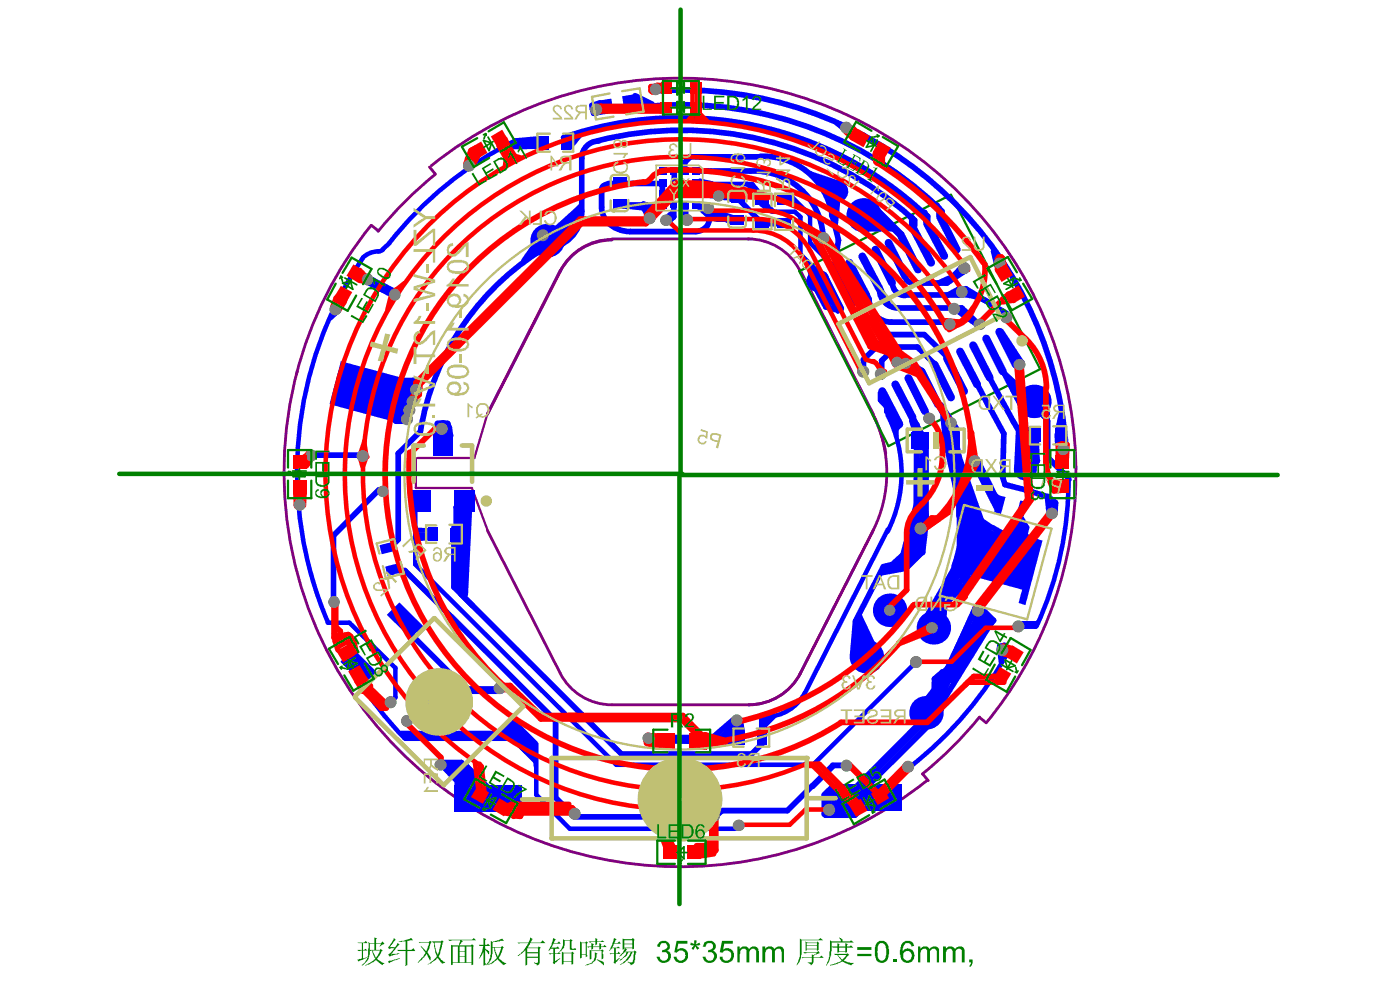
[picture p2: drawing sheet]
<svg xmlns="http://www.w3.org/2000/svg" width="288mm" height="202mm" viewBox="0 0 288 202" stroke-linecap="round" stroke-linejoin="round" font-family="sans-serif">
<g fill="none" stroke="#800080" stroke-width=".58">
<path d="M88.3 34.3l1.2 1.4M88.7 34a81.4 81.4 0 0 1 84.7-10.8 81.4 81.4 0 0 1 47.8 70.8l-.1 7.5M89.5 35.8a79.4 79.4 0 0 0-11.7 11.7M76.3 46.3a80.9 80.9 0 0 0-15.4 30.6M76.4 46.3l1.4 1.2M115.2 55.6l-15 29.4M125.8 49.2a11.9 11.9 0 0 0-10.6 6.5M125.8 49.3a11.9 11.9 0 0 0-10.6 6.5l-15 29.3M125.8 49.1h28.2M153.8 49.1a11.9 11.9 0 0 1 10.7 6.5M164.6 55.6l14.9 29.4M61.1 76.2a81.2 81.2 0 0 0 95.7 100.1 81.2 81.2 0 0 0 33.9-16"/>
<path d="M179.5 85.1a26.4 26.4 0 0 1 0 24M179.5 85.1a27 27 0 0 1 2.6 8M100.2 109l15 29.3a11.9 11.9 0 0 0 10.6 6.5h28.2a11.9 11.9 0 0 0 10.6-6.5M179.7 108.7l-15.2 29.8M221.1 101.3a80.8 80.8 0 0 1-18.1 47M202.8 148.5l-1.4-1.2a79.4 79.4 0 0 1-11.7 11.7l1.2 1.4"/>
</g>
<path d="M85.5 94.1v6.1h11.6M100.2 85l-2.7 9.1h-11.6M97.1 100.4l3.1 8.5" fill="none" stroke="#800080" stroke-width=".47"/>
<path d="M164.4 55.7l31.1-15.7 18.4 35.8-31.2 15.8z" fill="none" stroke="#008000" stroke-width=".47"/>
<path d="M70.6 60.2l-.9 3.2M73.4 138.9l2.3 1.6" fill="none" stroke="#00f" stroke-width=".93"/>
<circle cx="69.7" cy="63.4" r=".47" fill="#00f"/>
<path d="M69.9 63.6l-1.9 1.8M81.3 143.3l-1.5 1.5" fill="none" stroke="#00f" stroke-width=".93"/>
<path d="M83.6 82.7v1.4M80.1 117.2h3.2M80.7 117v.6M81.9 110.8l-1.4 1.4h-.5M83.3 127.6v1.5" fill="none" stroke="#00f" stroke-width="1.2"/>
<circle cx="84.3" cy="79" r=".58" fill="#00f"/>
<path d="M83.5 79.3l.4 .4v.7M81.5 82.9l.2 .1v3.1" fill="none" stroke="#00f" stroke-width="1.2"/>
<circle cx="83.3" cy="80.2" r=".58" fill="#00f"/>
<path d="M85.3 78.7h-.3l-.8 1M83.3 80.2v.4" fill="none" stroke="#00f" stroke-width="1.2"/>
<circle cx="83.1" cy="80.9" r=".58" fill="#00f"/>
<g fill="none" stroke="#00f" stroke-width="1.2">
<path d="M135.4 17.8l2.4 .8M118.2 27.9l-1 1.1M119.5 27.3l-2.3 2.9M121.8 22.5l.3 .8M125.5 37.7h2.1M127.3 37.2l.5 .5M138.7 35.2v2.1M140.8 33.4v1.4M143.2 39.8h5.9M118.4 46.9l-.1 .1M119.4 42.5l-.1 .1M128 42.1l.1 .1"/>
<path d="M133.9 43.5v1.4M134.5 42.7l-.4 2.1M135.2 42.7l-1 2.2M138.2 43.9l-1.5 1.1M138.5 42.2v2.3l-.9 .9M141 42.1v2.9M143.1 42.1l1.9 .5M143.6 42.3l2.2 2.1M145.8 42.6v2.6M145.8 43.4l4.5 2.2M146.1 43.3l4.7 1.5M146.2 43.6l3.4 1.2"/>
<path d="M147.6 45h3.1M83.6 78.5l-1.4 1.4v6.3M85.3 79.8l-2.2 2.2v3.7M78.6 84.7h.9M82.8 80.9h.3M90.2 88.6l-.5 .5v.8M90.6 87.9l-.1 .1v2.4M91.2 88v2.4l-.3 .2M91.7 88.2l.1 .1v1.4M92.4 87.9l.2 1.7-1.1 1.5M93.7 109.8v.4M93.8 107.9l-.5 .5"/>
<path d="M94.5 108.5l-.8 .8v.3M94.6 103.4l-.8 .8M156.8 152.7l-2.3 2.2M94 162l.7 .6M100.9 162.7h.6M117.6 167.2h.5M117.7 167.5l.4 .3M148.5 166.5l-1.4 1.2"/>
</g>
<path d="M111.3 28.4l-5.4 .4M140.9 34.2v.9M143.9 37.1l2.5 .6M107.9 151.3h.9M108.4 153.5l1.4 1.4v.7M109.6 153.2l-.3 .2v1.2M110.2 156.5v.8" fill="none" stroke="#00f" stroke-width=".93"/>
<circle cx="156.6" cy="151.3" r=".58" fill="#00f"/>
<path d="M156.6 148v2M156.6 150.6v.7" fill="none" stroke="#00f" stroke-width="1.2"/>
<circle cx="156.9" cy="151.3" r=".58" fill="#00f"/>
<path d="M152.2 41.3l4.2 4.3M152.1 147.8v2.1M152.2 147.8l.4 2.3M157 150.7v.6M157.1 148.5v2M159 147.2l-2.4 2.4M169.5 163.3v3.9" fill="none" stroke="#00f" stroke-width="1.2"/>
<path d="M152.9 37.8h1.8M156.5 42l2.2 1.5M157.2 41.6l1.9 1.9" fill="none" stroke="#00f" stroke-width=".93"/>
<circle cx="168.8" cy="59.8" r=".47" fill="#00f"/>
<path d="M166.9 55l.5 .6" fill="none" stroke="#00f" stroke-width=".93"/>
<circle cx="166.1" cy="54.1" r=".47" fill="#00f"/>
<path d="M163.4 43.5l1.2 1M164.6 52.2l4.5 4.6M166.1 54.1l.6 2.3M172.3 63.9v.1M171.6 157.2h2.4M170.7 166.2h2.5" fill="none" stroke="#00f" stroke-width=".93"/>
<g fill="none" stroke="#00f" stroke-width="1.2">
<path d="M166.7 35.7l.1 .1M161.6 41.4l1.8 .1M171.9 52.2l.2 3M177.6 73.9v2.2M177.8 60.2l.8 1.8M177.9 60l.8 1.4M176.6 128.6l1.8 3.9M171.2 157.2h3M172.1 162.6l-.6 .7v3M172.6 162.6h2.6M174.8 162.8h.1M174.8 163.3h.3"/>
<path d="M177.3 166l-1.5 1.5"/>
</g>
<circle cx="177.1" cy="46.6" r=".47" fill="#00f"/>
<path d="M177.1 46.6l.5 .5M181.1 44.2l4.3 4.3v.6M185.5 48v.5M180.9 80.7v1.5l1.3 1.4v1M185.1 87.3l-.8 .9v1.4" fill="none" stroke="#00f" stroke-width=".93"/>
<g fill="none" stroke="#00f" stroke-width="1.2">
<path d="M172.1 25.2l1.8 1.6 3.7 1M181.2 59.7l1.5 2.9M187.1 44.5l1 .7v1.2M187.5 44.9v1.9M184.2 71.3l-2.9 2.8v2.7M185.3 74.9l2.6 .1M182.2 116.3l-.6 .1M184.7 116.2h.9M185 116.6h1.4M186.2 116.8l-5.1 .9M186.8 115.9l-5.3 1.4M187.5 107l-.7 2.6 .1 4"/>
<path d="M187.9 109.4l-.5 .6v2.2M187.9 107.1v5.1M193.1 139.6l-.4 .5M194.8 139.3v.1M197.2 135l-4 3.9M190.9 146.4v2.7M192 145.1l.2 .2M193.3 146.2l-1.7 1.8"/>
</g>
<circle cx="193.8" cy="138" r=".58" fill="#00f"/>
<path d="M196.2 118.3l-.5 .9M196.4 116.6l-.3 3M196.6 115.8v.3M197.1 117.9l-1.8 3.3M191.5 125.9v1.4M191.8 126.6v1.3M192.4 125.1l-1.8 1.4-.4 2.6M193.8 138l-1.6 1.4" fill="none" stroke="#00f" stroke-width="1.2"/>
<path d="M193.4 125.8l-.9 1.7M193.9 125l-.5 3.2" fill="none" stroke="#00f" stroke-width=".93"/>
<circle cx="195.3" cy="121.2" r=".58" fill="#00f"/>
<path d="M190.4 44.5v1M194.3 88.7l.8 1.8h.1M195 88.4v.7M196.8 92l.4 2M196.8 88.3l-.4 2.1M190.4 106.4l-.3 .7M190.5 106.4l-.8 7.1v-.1M196.2 116.2l.7 1.6h.2M196.4 119.2v1.7M197.3 118.2l.2 .1M197.6 119.2l-.4 .5v.8" fill="none" stroke="#00f" stroke-width="1.2"/>
<circle cx="192.5" cy="42.2" r=".58" fill="#00f"/>
<path d="M192.5 42.2l.6 .6v1.4M192.5 42.1l1.2 1.3v.9" fill="none" stroke="#00f" stroke-width="1.2"/>
<circle cx="189.9" cy="43.6" r=".58" fill="#00f"/>
<path d="M189.9 43.6l.9 .8v1" fill="none" stroke="#00f" stroke-width="1.2"/>
<path d="M206.5 134.1l-.2 1.3" fill="none" stroke="#00f" stroke-width=".93"/>
<circle cx="206.5" cy="134.1" r=".47" fill="#00f"/>
<g fill="none" stroke="#00f" stroke-width="1.2">
<path d="M204.3 51.6l.7 2.9M201 66.8v.1M205.7 64l1.3 1.1M206.2 98l.4 1.6M199.9 102.7l-.4 .5M200.2 107.9l1.8 1M200.4 108.7l1.3 .9M200.8 106.9l1.1 1v.4M201 111.4l-2.1 2.1M201.3 109.3l3.2 2.7M201.5 106.8l2.2 1.5M202.1 109.2l4.5 1"/>
<path d="M202.2 109.3l.1 .1M202.2 108l2.5 2.4M202.7 107.9l.4 .5h.5M202.8 110.5h.1M203.4 109.3l.1 .3M203.7 100.9l1.4 1.3M211.7 110.7l.5 .4M212.2 110.9l.5 .3M212.5 111.6l.1 .5M200.9 125.9l-.5 1.2M201.7 124.9l2.6 2.6-.8 1M202.2 126.1l1.3 1.4"/>
<path d="M202.4 126.5l-1.4 2"/>
</g>
<path d="M206.5 132.5l-1 .2M213.1 128.6l-.2 .1h-3.2M213.4 127.8l-.1 .2h-3.5" fill="none" stroke="#00f" stroke-width=".93"/>
<circle cx="212.7" cy="111.2" r=".58" fill="#00f"/>
<g fill="none" stroke="#00f" stroke-width="1.2">
<path d="M211.1 92.5l-.7 2.4M212.7 92l.6 2.7M208.5 110.8l.1 .4M208.6 109.6v3.2M209.3 109.8v.4M209.8 106.5l-.8 5.4M210 108l.3 .4M210 106.5l1.1 1.9-1.3 5.1M210.4 110l.9 2.3M210.4 108.7l-1.1 2.8M211.1 110.1l1.3 2.7M211.2 100.7l4.4 1.4"/>
<path d="M212.7 111.2l.4 .1"/>
</g>
<circle cx="210.5" cy="89.1" r=".58" fill="#00f"/>
<path d="M208.5 79.4l3 3.2M210 74.4h.1M208.3 80.1l2.1 4.1M209.3 87.8l3.5 .9M209.6 81.3l.5 1.5M209.7 88.9l2.8 1.3M210.5 89.3l1.2 5.4M210.6 88.6l2.1 .8M211.3 89.6l.9 5.2M212.4 89.3l.2 4.4M213.1 89.6l.1 4.4" fill="none" stroke="#00f" stroke-width="1.2"/>
<path d="M214.6 84.6l.7 1.1M215.3 84.2v1" fill="none" stroke="#00f" stroke-width=".93"/>
<path d="M211.4 82.8h.4l3.7 3.7M212.6 83.6l2.8 2.9M215.5 83.2l.1 3.3" fill="none" stroke="#00f" stroke-width=".58"/>
<circle cx="219.7" cy="98.5" r=".47" fill="#00f"/>
<g fill="none" stroke="#00f" stroke-width="1.2">
<path d="M121.7 21.6l.1 .9M136.2 37.8v2M143.8 39.9l4.2 .5M110.7 50l-1.4 2M111 48.9l-3.3 4.7M118.3 47l-2.8 3.1M171 40.8l-.2 1.7M171.2 44.7l1.2 4.6-.5 2.9M171.6 40.5l.1 4.5M172.3 40.4l-.6 5.9M79.5 78.2h5.5M79.5 84.7l1.9 1.8h2"/>
<path d="M92.4 87.9l-.4-.9-.9-.1-1.2 .1-.3 2.4M218.2 92.6l-.1 .1M218.3 90.6l.1 1M93.8 104.2v3.7M94.5 103.4v5.1M187.2 114.9l-5 1.4M175.9 127.6l-.6 6.7M176.5 127.2l-.1 7.1M176.6 130.5l.5 2.3M94 159.7v2.3M156.8 152.1v.6M171 161.8h.8l.8 .8"/>
</g>
<path d="M153.6 37.8l3.3 3.3M154.7 37.8l2.5 3M80 50l-1.3 1.2M163 40.6l3.6 3.6v5.7M164.6 44.5v7.7M167 58.2l2.7 5M182.2 84.6l2.1 1.9v1.2M183.7 86.5v.6M81.3 137.2v6.1M105.8 151.4v.8l4.4 4.3M106.3 151.5l-.1 .3M110.3 152.8v10.5" fill="none" stroke="#00f" stroke-width=".93"/>
<g fill="#00f">
<circle cx="183.7" cy="86.5" r=".47"/>
<circle cx="185.8" cy="49.3" r=".47"/>
</g>
<path d="M182.1 45.6l3.7 3.7M213.9 84.9l1.6 1.6v7.7M85.4 103.6v12.3M85.4 108.9l3.5 .1M85.7 109.7v.1h3.2M86.1 110.2l2.1 .2M89 110.5l-3.3 .2M194.4 124l-.4 5.1M205.5 133.6l.3 2.5M205.5 132.7l-.1 .7M82.4 150.6h24.5M83.4 151.2h23.5" fill="none" stroke="#00f" stroke-width=".93"/>
<g fill="none" stroke="#00f" stroke-width="1.2">
<path d="M119.6 32.5v10.9M125.3 22.7l-3.2 .6M127.8 37.7h8.4M141 39.7h1.7M141.9 32.2l-1.1 1.2M75.9 57.3l1.1 1.1M127.9 42.2l4.4 .5 1.2 2.2M128 42.1h8.3M129.5 47.6h13.5M132.3 41.9l-.1 .1M180.8 59.2l.4 .5M197.1 59.4l-2.4 1.3"/>
<path d="M86 79v1.6l-1 .9M190.1 68.7l5 4.9M191.1 79.5l5.7 11.2M199.3 75.7l4 7.7M86.1 89l-4.2 4.2v17.6M189.6 90.7l-.1 14.4M190.4 91.2v15.2M193.4 83.2l3.4 5.1M193.9 85.5l.4 3.2M197.2 94v11.9M200.3 95.2l4.8 9.6M200.9 94.3l4.5 9.1"/>
<path d="M203.3 83.3l3.1 5.8-.2 8.9M208.4 86.6l1.3 2.3M209.4 88.7l-.3 7.5M210.5 89.1l-.7 7.2M212.8 94l-1 1.8M213.3 94.7l-1.6 2.8M218.1 87.3l.2 1.6M68.6 110v13.9M93.3 110.6v10M94.2 109.3v11.5M95.3 109.4l-.9 1M95.8 107.7l-2.1 2.1"/>
<path d="M190.1 103.5l.4 2.9M195.7 119.2l-2.8 5.2M196.6 116.1l-6.7 11.6M196.8 114.7l-.6 1.5M197.3 105.1v13.1M198.9 113.5v6.1M199.5 103.2v6.2M200 104.4l1.5 2.4M200.6 105.9v1.9M203.5 115.2l-3.9 3.8M210.1 104.6l-.7 1.8M215.4 102.3l.4 3.3"/>
<path d="M192.2 139.4l-.2 5.7M193.4 139.8l-1.2 3.5M194 139.2l-3.6 4.7M194.4 139.4l-2.4 5M194.8 139.2l-1.5 7M195.3 121.1l-2.7 4.7M196.4 120.9l-4.9 5M196.5 137.2l-5.2 9.6M90.5 156.6h4.4M90.5 142h12.5M91.8 157.2l3.2 3.2h1M92.9 157.5l2.1 1.9h.3"/>
<path d="M93.8 157.5l1.3 1.1M94.4 157.3l1.5 1.6h.4M95.8 141.5h6.6M150.7 147.9l-4.3 3.7M94.7 162.6h.4M114.2 163.9l3.4 3.3M171.6 162.3l-1.2 1.1v2.7"/>
</g>
<path d="M215.4 86.5v7M215.6 86.5l-.1 1" fill="none" stroke="#00f" stroke-width=".58"/>
<circle cx="170.7" cy="166.5" r=".58" fill="#00f"/>
<path d="M150.8 45.1h.9M156.5 45.9h4.2M151.4 149.8l-1.5 1.5M151.7 148.2v2.9l-.1 .1M151.7 147.5l.4 .3M148.5 166.5h13.4M169.5 167.2l.2 .3h6.1M170.7 166.5h5.8" fill="none" stroke="#00f" stroke-width="1.2"/>
<path d="M168.8 59.8l1.9 3.4M177.4 44.2h3.7M177.6 47.1h6M177.7 43.4h1.7l1.9 1.8M178.1 45.6h4M179.1 41.5v.1M179.7 46.4h3.1M169.7 63.2l2.6 .7M170.7 166.2l-.2 .1" fill="none" stroke="#00f" stroke-width=".93"/>
<circle cx="179.7" cy="46.4" r=".47" fill="#00f"/>
<g fill="none" stroke="#00f" stroke-width="1.2">
<path d="M166.8 35.8l6 2M167.6 36.5l4.3 2.6M156.3 45.4h4.7M161.2 41.3h2M206.6 99.6l4.6 1.1M189.1 106.6l-.3 .4v4.1M198.3 110.6l-.3 .3M198.6 117.8l-.5 .5h-.3M198.9 118.6l-.8 .6M199 102.9l-.9 .8M199.3 109.8l-.7 .7M199.3 104l-.6 .6"/>
<path d="M202.9 110.5l4.3 1M203.5 109.6l6.3 2.3M204.1 108.4l4.2 2.4M204.5 112l5.1 .5M206.6 110.2l1.9 .6M208.9 108.5l-3.7 2.7M209.4 106.4l-1.6 4.8M215.5 102l1.5 1.3M215.6 102.1l1 1.3"/>
</g>
<path d="M159.1 43.5h4.3" fill="none" stroke="#00f" stroke-width=".93"/>
<circle cx="198.2" cy="97.5" r=".58" fill="#00f"/>
<path d="M198.1 102.7l-.3 2" fill="none" stroke="#00f" stroke-width="1.2"/>
<circle cx="188.7" cy="90.2" r=".58" fill="#00f"/>
<g fill="none" stroke="#00f" stroke-width="1.2">
<path d="M130.6 19.7l3.5 1.7M121.7 21.6l1.7-.4 .9 .4M123.7 39.3v3.3M130.6 20.6l2.3 .9M141.9 32.2h14.2M143.4 35.1h10.8M169.3 38l1.1 1.9M115.1 47.2l-1.7 2.2M118.9 45l-4.7 5.2M119 43.9l-5.7 6.1M119.3 42.6l-7.7 6.9M147.9 40.5l3.6 .2"/>
<path d="M197.1 59.4l1.5-.1 8.4 5.1M197.8 54.9l-3.2 3.3h-6.9M198.3 55.7l-5.3 2.5M198.6 55.2l-.1 .4-3.8 2.6M205 54.5l2.1 1.3M85 78.2l1 .8M183.3 66.2h11M184.2 71.3h4.5l3.3 3.4M184.7 63.3h13.1l3.2 3.1M186.1 60.6h11M187.9 75l1.8 1.3M190.1 68.7h-7.3l-5.2 5.2"/>
<path d="M196.4 63.5l4.6 3.3M201.5 74l6.9 12.6M204.5 72.9l3.8 7.2M205.8 68l4.2 6.4M206.2 76.4l5.9 5.5M64 93.5h10.8M185.6 82l2.9 5.3-.1 18.9M187.5 86.4l1.2 3.8M188.3 87l1.2 2.1M188.5 81.4l2.6 4.5M194.7 91.9l3.1 14.2M195.4 91.6l5.2 14.6"/>
<path d="M196 94.3l3 10.8M196.2 91.2l5.5 15.6M217.4 89.3l.1 1.8 .6 1.6M218.3 84.8l-.8 3.6M77.9 100.6l-9.3 9.4M83.3 117.2l30.9 30.8v15.9M94.9 109.3v12.8M95.3 103.4v6M95.6 108.3v6.8M95.8 104.1v3.6M96.5 105l-.8 17.1M181.6 116.4l-5.7 11.2"/>
<path d="M188.7 111.8l-3.9 4M188.8 111.2l-4.9 4.4M189 101.5l-3.7 14M189.1 106.1l-1.2 1M189.4 112.6l-3.8 3.6M189.6 113.5l-3.2 3.1M189.7 104.8l-.3 .4v7.1M198 110.9v5.5M198.1 103.7v6.9M198.6 110.5v7.3M198.7 104.6v6.2M198.9 119.6l-7.1 7"/>
<path d="M216.6 103.4l-.3 2M217 103.3l-.1 2.1M83.3 129.1l12.5 12.4M93.3 120.6l34.5 34.3h26.7M176.7 126.6l3 6.2M200.2 125.8l-5.4 11.4M200.6 124.8l-6.5 14.4M200.9 127l-6.4 12.2M201.9 126.4l-7.1 12.9M202.7 127.6l-9.1 14.4M202.9 127l-8.1 12.4M203.5 127.8l-7.7 12"/>
<path d="M203.8 127.9l-11.8 19.1M90.5 142l-6 6M90.6 157l4.7 4.8h.6M94.9 156.6l6 6.1M133.4 151.5h18.6M133.6 152.1l18.6 .4M151.3 148.5l-3.1 3M152.6 150.1l-1 1.4M171.2 157.2l-9.3 9.3M188.9 148.7l-14 14.1M189.9 148.5l-14.8 14.8M190.9 149.1l-13.8 13.7"/>
<path d="M118.1 167.8h28.8M171 161.8l-1.5 1.5"/>
</g>
<g fill="none" stroke="#00f" stroke-width=".93">
<path d="M111.3 29.3l-6.2 .2M111.4 30.1l-7.4 .1M143.2 37.8h10.4M75.5 58l5.8 3.1M76.3 57.2l5.6 2.9M161 40.6h2M166.6 49.9l5.3 5.3M168.7 58.7l3.6 5.3M169.5 58.6l1 2.3M179.1 41.6l6.4 6.4M215.5 94.2l4.2 4.2M85.4 115.9l41.3 41.2h40.5l21.2-21.2"/>
<path d="M182.6 108.7l-17.1 33.6M67.4 127.9h4.4l9.5 9.3M206.5 132.5l1 .7M83.3 151.8h22.9M171.6 157.2l-4.4 4.4M110.3 163.3l6.9 7h34l.8-.9"/>
</g>
<path d="M215.4 93.5l4 4" fill="none" stroke="#00f" stroke-width=".58"/>
<circle cx="74.5" cy="52.9" r=".47" fill="#00f"/>
<path d="M125.5 37.7l-.8 .1-.6 .4M138.7 35l.1 .1-.1 .1M138.7 37.3a2.33 2.33 0 0 0 2.3 2.4M81.1 59.9v.1M124.9 45.7a6.6 6.6 0 0 0 4.6 1.9M133.5 42.6l.4 .9" fill="none" stroke="#00f" stroke-width="1.2"/>
<path d="M141.5 32.5l-.6 .9-.1 .8M78.8 51.2l-.5 .3-.5 .1" fill="none" stroke="#00f" stroke-width=".93"/>
<circle cx="150.8" cy="45.1" r=".58" fill="#00f"/>
<path d="M145.1 46.7l-.7 .5-1.4 .4M145.7 43a1.98 1.98 0 0 0 1.9 2M145.8 45.2l-.2 .8-.4 .6M150.7 45l.1 .1M156.3 150.4l.2 .2M156.5 150l-.2 .3M156.9 151.3h.1M157.2 147.5a.58 .58 0 0 0-.6 .5M157.2 150.5l-.2 .2" fill="none" stroke="#00f" stroke-width="1.2"/>
<circle cx="157.2" cy="150.5" r=".58" fill="#00f"/>
<g fill="none" stroke="#00f" stroke-width="1.2">
<path d="M134.7 18.7a79.1 79.1 0 0 1 84.5 73.7M115.9 28.2a73.6 73.6 0 0 1 74.2 15.8M123 28.9a70.8 70.8 0 0 1 64.2 15.6M123.1 29a3.5 3.5 0 0 0-3.5 3.5M124.1 38.2l-.4 .5-.1 .6M130.6 22.1a76.5 76.5 0 0 1 61.9 20.1M149.1 39.8a1.17 1.17 0 0 1 1.1 1.1M154.3 35.1a14.2 14.2 0 0 1 14.9 13.3M156.3 32.1a14.2 14.2 0 0 1 14.8 11.9M76.9 58.3l1.1 .8 1.1 .6 2 .3M113.2 50.3a54.2 54.2 0 0 0-26.8 38.5M119.6 43.4a7.7 7.7 0 0 1-7.7 7.7"/>
<path d="M123.7 42.6l.3 1.7 1 1.4M171 44.1l.3 .6M180.8 59.4a3.8 3.8 0 0 0 3.9 3.9M183.5 58.2a2.56 2.56 0 0 0 2.6 2.5M186.1 56.5a1.63 1.63 0 0 0 1.6 1.7M187.2 44.5l.4 .4M187.5 46.8l.3 .3M190.4 44.5h.1M197.8 59.9a.7 .7 0 0 1-.7 .7M178.7 61.6a4.5 4.5 0 0 0 4.6 4.6M197.3 60.5a11.9 11.9 0 0 1 8.4 3.5M133.4 151.5l-.1 .1"/>
<path d="M158.3 147.3a1.17 1.17 0 0 0-1.2 1.2"/>
</g>
<path d="M105.9 28.9a75.9 75.9 0 0 0-25.9 21M142.2 32.2l-.7 .3M74.6 53a78.3 78.3 0 0 0-7.2 74.8M77.8 51.6l-1.2 .2a4.6 4.6 0 0 0-2 1.2M182.5 85.2a26.4 26.4 0 0 1 0 24M219.7 97.8a72.3 72.3 0 0 1-6.6 30.8M73.1 138.6a72.5 72.5 0 0 0 10.1 13M207.6 133.4a77.4 77.4 0 0 1-20.4 24M165.5 142.3a9 9 0 0 1-8 4.9" fill="none" stroke="#00f" stroke-width=".93"/>
<g fill="#808080">
<circle cx="195.5" cy="86.9" r="1.17"/>
<circle cx="186.2" cy="74.7" r="1.17"/>
<circle cx="151.5" cy="148" r="1.2"/>
<circle cx="191.7" cy="129" r="1.19"/>
<circle cx="133.4" cy="151.6" r="1.19"/>
<circle cx="209.7" cy="74.9" r="1.19"/>
<circle cx="206.1" cy="133.6" r="1.22"/>
<circle cx="68.7" cy="123.7" r="1.2"/>
<circle cx="78.7" cy="100.9" r="1.17"/>
<circle cx="64" cy="93.6" r="1.2"/>
<circle cx="75.5" cy="57.4" r="1.2"/>
<circle cx="74.6" cy="93.7" r="1.22"/>
<circle cx="81.2" cy="60.5" r="1.2"/>
<circle cx="207" cy="65.2" r="1.19"/>
<circle cx="201.5" cy="66.6" r="1.19"/>
<circle cx="195.3" cy="66.6" r="1.2"/>
<circle cx="169.3" cy="48.9" r="1.22"/>
<circle cx="196.2" cy="63.4" r="1.22"/>
<circle cx="197.7" cy="60" r="1.2"/>
<circle cx="198.3" cy="55.1" r="1.22"/>
<circle cx="122.6" cy="22.5" r="1.22"/>
<circle cx="118.2" cy="167.2" r="1.22"/>
<circle cx="146.8" cy="167.7" r="1.19"/>
<circle cx="96.4" cy="34" r="1.22"/>
<circle cx="69" cy="63.6" r="1.22"/>
<circle cx="61.6" cy="103.7" r="1.22"/>
<circle cx="147.8" cy="40.2" r="1.17"/>
<circle cx="133.6" cy="44.8" r="1.22"/>
<circle cx="137" cy="45.2" r="1.19"/>
<circle cx="141.3" cy="45.2" r="1.22"/>
<circle cx="177.5" cy="76.4" r="1.22"/>
<circle cx="181.1" cy="76.8" r="1.22"/>
<circle cx="201.1" cy="125.4" r="1.22"/>
<circle cx="189.3" cy="108.6" r="1.22"/>
<circle cx="218.6" cy="92.3" r="1.22"/>
<circle cx="145.6" cy="42.7" r="1.22"/>
<circle cx="184.4" cy="74.4" r="1.17"/>
<circle cx="191.1" cy="85.9" r="1.19"/>
<circle cx="182.9" cy="125.4" r="1.17"/>
<circle cx="205.6" cy="54.1" r="1.19"/>
<circle cx="174" cy="26.2" r="1.22"/>
<circle cx="134.8" cy="18.3" r="1.2"/>
<circle cx="111.6" cy="48.3" r="1.22"/>
<circle cx="186.7" cy="157.5" r="1.22"/>
<circle cx="174" cy="157.3" r="1.2"/>
<circle cx="80.3" cy="144.3" r="1.22"/>
<circle cx="151.9" cy="169.5" r="1.19"/>
<circle cx="170.5" cy="166.4" r="1.22"/>
<circle cx="102.7" cy="141.4" r="1.22"/>
<circle cx="83.7" cy="148.1" r="1.22"/>
<circle cx="90.6" cy="157.1" r="1.19"/>
<circle cx="85.6" cy="80.1" r="1.22"/>
<circle cx="84.8" cy="82.5" r="1.2"/>
<circle cx="84.2" cy="84.3" r="1.22"/>
<circle cx="83.7" cy="86.1" r="1.22"/>
<circle cx="209.4" cy="128.7" r="1.22"/>
<circle cx="188.4" cy="136" r="1.22"/>
<circle cx="90.8" cy="88.1" r="1.22"/>
<circle cx="216.3" cy="105.5" r="1.19"/>
<circle cx="200.4" cy="94.7" r="1.22"/>
</g>
<g fill="#00f">
<path d="M79.2 116.4l2.7-.7 .5 1.9-2.7 .7z" fill-rule="evenodd"/>
<path d="M78 112l2.8-.7 .5 1.9-2.8 .7z" fill-rule="evenodd"/>
<path d="M92.6 108.5h1.9v2.7h-1.9z" fill-rule="evenodd"/>
<path d="M88.1 108.3h1.8v2.6h-1.8z" fill-rule="evenodd"/>
<path d="M89.1 89.4h4.1v4.3h-4.1z" fill-rule="evenodd"/>
<path d="M126 41.1h2.8v1.8h-2.8z" fill-rule="evenodd"/>
<path d="M126.2 36.4h2.6v1.9h-2.6z" fill-rule="evenodd"/>
<path d="M135.5 41.4h1.5v1.5h-1.5z" fill-rule="evenodd"/>
<path d="M140.1 41.4h1.5v1.5h-1.5z" fill-rule="evenodd"/>
<path d="M137.8 41.4h1.4v1.4h-1.4z" fill-rule="evenodd"/>
<path d="M135.5 34.4h1.5v1.5h-1.5z" fill-rule="evenodd"/>
<path d="M140.1 34.4h1.5v1.5h-1.5z" fill-rule="evenodd"/>
<path d="M137.8 34.4h1.4v1.5h-1.4z" fill-rule="evenodd"/>
<path d="M135.5 36.8h1.5v1.5h-1.5z" fill-rule="evenodd"/>
<path d="M155.4 44.8h2.8v1.8h-2.8z" fill-rule="evenodd"/>
<path d="M193.8 88.7h3.5v3.5h-3.5z" fill-rule="evenodd"/>
<path d="M212.2 88h1.8v2.8h-1.8z" fill-rule="evenodd"/>
<path d="M111 27.9h1.8v2.8h-1.8z" fill-rule="evenodd"/>
<path d="M115.5 27.9h1.9v2.8h-1.9z" fill-rule="evenodd"/>
<path d="M127.9 19.8l2.8-.5 .5 2.8-2.8 .5z" fill-rule="evenodd"/>
<path d="M135.5 39.1h1.4v1.5h-1.4z" fill-rule="evenodd"/>
<path d="M155.8 150.1h1.9v2.8h-1.9z" fill-rule="evenodd"/>
<path d="M155.4 40.2h2.8v1.9h-2.8z" fill-rule="evenodd"/>
</g>
<circle cx="212.6" cy="82.5" r="3.4" fill="#00f"/>
<path d="M172.1 55.4l3.4 6.7M182.7 49.9l3.4 6.7M190.6 45.9l3.5 6.7M192.2 74.9l3.3 6.7M181.4 80.4l3.5 6.7" fill="none" stroke="#00f" stroke-width="1.6"/>
<g fill="#00f">
<path d="M205.4 101.8l1.4 .3-1 3.5-1.4-.4z" fill-rule="evenodd"/>
<path d="M209.8 102.8l1.4 .4-.9 3.6-1.4-.4z" fill-rule="evenodd"/>
</g>
<circle cx="210.7" cy="96.4" r="2.28" fill="#00f"/>
<path d="M200.1 70.9l3.4 6.7" fill="none" stroke="#00f" stroke-width="1.6"/>
<g fill="#00f">
<path d="M212.9 110.6l1.4 .5-3.5 13.2-1.4-.4z" fill-rule="evenodd"/>
<path d="M142.4 41.4h1.5v1.5h-1.5z" fill-rule="evenodd"/>
<path d="M142.4 34.4h1.5v1.5h-1.5z" fill-rule="evenodd"/>
<path d="M142.4 36.8h1.5v1.5h-1.5z" fill-rule="evenodd"/>
<path d="M159.8 44.8h2.7v1.8h-2.7z" fill-rule="evenodd"/>
<path d="M150.2 44.3h2.8v1.9h-2.8z" fill-rule="evenodd"/>
<path d="M217 88h1.8v2.8h-1.8z" fill-rule="evenodd"/>
<path d="M187.5 88.7h3.5v3.5h-3.5z" fill-rule="evenodd"/>
<path d="M93.4 161.3h13.8v5.5h-13.8z" fill-rule="evenodd"/>
<path d="M93.6 159.6l2.7-2.7 4.9 4.9-2.7 2.6z" fill-rule="evenodd"/>
<path d="M79.5 126.3l2.6-2.6 4.9 4.9-2.5 2.6z" fill-rule="evenodd"/>
<path d="M84.6 100.7h4.1v4.4h-4.1z" fill-rule="evenodd"/>
<path d="M93.3 100.7h4.2v4.4h-4.2z" fill-rule="evenodd"/>
<path d="M142.4 39.1h1.5v1.4h-1.5z" fill-rule="evenodd"/>
<path d="M122.9 20.7l2.8-.5 .5 2.7-2.8 .5z" fill-rule="evenodd"/>
<path d="M151.3 150.1h1.8v2.8h-1.8z" fill-rule="evenodd"/>
<path d="M159.8 40.2h2.8v1.9h-2.8z" fill-rule="evenodd"/>
<path d="M150.3 39.8h2.7v1.8h-2.7z" fill-rule="evenodd"/>
</g>
<g fill="#00f">
<circle cx="191.9" cy="129" r="3.4"/>
<circle cx="178.1" cy="134.9" r="3.4"/>
<circle cx="168.1" cy="57.7" r="2.28"/>
<circle cx="171.9" cy="39.3" r="2.28"/>
<circle cx="177.6" cy="44.2" r="3.5"/>
</g>
<path d="M169.4 56.6l3.4 6.8M174.6 54l3.5 6.7M177.3 52.7l3.5 6.6M187.9 47.2l3.6 6.8M193.3 44.5l3.4 6.8M186.8 77.7l3.4 6.7M189.5 76.3l3.4 6.7" fill="none" stroke="#00f" stroke-width="1.6"/>
<path d="M198.2 106.6l1.4 .5-3.5 13.3-1.4-.5z" fill-rule="evenodd" fill="#00f"/>
<circle cx="190.4" cy="146.4" r="3.4" fill="#00f"/>
<path d="M194.7 73.6l3.5 6.8M197.4 72.2l3.5 6.8M202.8 69.5l3.4 6.8M205.5 68.2l3.4 6.7" fill="none" stroke="#00f" stroke-width="1.6"/>
<g fill="#00f">
<path d="M199.4 108.7l13.3 3.6-2.3 8.9-13.3-3.6z" fill-rule="evenodd"/>
<path d="M70 135.9l2.7-2.6 4.9 4.9-2.7 2.6z" fill-rule="evenodd"/>
<path d="M70.1 74.2l13.3 3.6-2.3 8.8-13.3-3.6z" fill-rule="evenodd"/>
<path d="M171.6 161.2h13.8v5.4h-13.8z" fill-rule="evenodd"/>
</g>
<g fill="#00f">
<circle cx="112.5" cy="49.4" r="3.4"/>
<circle cx="182.9" cy="125.4" r="3.4"/>
</g>
<path d="M180 51.3l3.4 6.7M185.4 48.6l3.4 6.8M184.1 79l3.5 6.7" fill="none" stroke="#00f" stroke-width="1.6"/>
<path d="M103 150l2.6-2.5 4.9 4.8-2.6 2.6z" fill-rule="evenodd" fill="#00f"/>
<path d="M61.7 99.9v3.7M64.2 93.9l-.5 .5M61.6 100h-.2l-.5 1.4 .1 2.6M62 100.1l.5 1.3-.1 2.5" fill="none" stroke="#f00" stroke-width="1.2"/>
<circle cx="63.5" cy="93.5" r=".58" fill="#f00"/>
<path d="M63.5 93l-.9 1M68.7 130.9l1.4 1.3M68.8 130.3l1.4 1.3v.5M68.9 131.6l2-1.1 .7-.1 .5 .3 .7 1.2M69 128.7l1 1v1.7M71.5 130.8l-2 1.2M71.8 131.5l-2.3 1.3M73.4 138.7l.1 1.3 1.1 2 1.4-.7 .2-.4-1.3-1.6M73.8 139l1.2 2.1M74.5 141.2v.4" fill="none" stroke="#f00" stroke-width="1.2"/>
<path d="M75.1 141.1h.8" fill="none" stroke="#f00" stroke-width=".93"/>
<circle cx="75.3" cy="93.9" r=".47" fill="#f00"/>
<path d="M72.8 56.8l1.1 .9 1.9 .3M70 60.4l-1 .8-.7 1.8M74.9 90.7l.4 3M75 90.5l-.9 2.8" fill="none" stroke="#f00" stroke-width=".93"/>
<path d="M73.9 55.7l1.2 1.1M75.5 57.3h.2M70.2 61.2l-1.2 2.1M71.1 60.9l-.4 1.2-1.1 1.6" fill="none" stroke="#f00" stroke-width="1.2"/>
<circle cx="83.3" cy="148.3" r=".58" fill="#f00"/>
<path d="M103.1 28v.2M104.1 31.9l-.3 2.2M80.5 60.4l-.8 3.2M80.7 61.1l.1 .3M79 145h.2M98.6 156.9l.5 .6" fill="none" stroke="#f00" stroke-width=".93"/>
<path d="M81.5 59.5l-.5 .5M84.2 93h.3M85.2 82.1v.5M89.4 88.2h1.8M78.4 145.5h1M90.6 155.6v1.4" fill="none" stroke="#f00" stroke-width="1.2"/>
<circle cx="102.6" cy="28.7" r=".47" fill="#f00"/>
<path d="M102.6 28.7v1.3M137.4 172.6l.8 1.7" fill="none" stroke="#f00" stroke-width=".93"/>
<path d="M110.2 146.2l.8 .8M111.6 147.3h.2M118.4 147l.4 .2M105.6 167.2v.5M106.1 165.7l1.2 1.3M106.2 165.1l1.4 .7v.5l-.6 1.4-1.4-.1M106.4 166l.1 1.5M116.9 165.5l-.4 .5M117.6 166l.6 .5" fill="none" stroke="#f00" stroke-width="1.2"/>
<circle cx="136.6" cy="153" r=".58" fill="#f00"/>
<path d="M134.5 35.9l-1 1.1M136.2 22.6l-.2 .2M138.5 37.8v.1M136.6 153l-1.2 .5" fill="none" stroke="#f00" stroke-width="1.2"/>
<path d="M137.5 45.5l2 1.8" fill="none" stroke="#f00" stroke-width=".93"/>
<circle cx="136.6" cy="17.6" r=".47" fill="#f00"/>
<path d="M134.6 17.8h-.7v.8l.2 .2h.9l.4-.3h1.4" fill="none" stroke="#f00" stroke-width="1.2"/>
<path d="M135 17.5h1.4" fill="none" stroke="#f00" stroke-width=".93"/>
<circle cx="135" cy="17.5" r=".47" fill="#f00"/>
<path d="M146.4 172.2l-2.1 2.2" fill="none" stroke="#f00" stroke-width=".93"/>
<circle cx="144.3" cy="174.4" r=".47" fill="#f00"/>
<path d="M143.2 173.7h3.3M146.2 173.7l-2.6 .7M147.2 174.7l-.6 .6" fill="none" stroke="#f00" stroke-width="1.2"/>
<circle cx="142.6" cy="175.1" r=".47" fill="#f00"/>
<path d="M142.6 175.1l1.2 .9 3-.5M146.4 174.6l-3.2 .4M146.9 175l-3.6 .4M146.9 166.8l-.7 .5" fill="none" stroke="#f00" stroke-width=".93"/>
<circle cx="143.6" cy="152.8" r=".58" fill="#f00"/>
<path d="M143.6 152.8l1.4 .6" fill="none" stroke="#f00" stroke-width="1.2"/>
<circle cx="147.6" cy="39.4" r=".58" fill="#f00"/>
<path d="M143.4 18v.2M144.8 24.8l-1.5-1.4v-.6l2.1 2.1" fill="none" stroke="#f00" stroke-width=".93"/>
<circle cx="143.1" cy="17.8" r=".47" fill="#f00"/>
<path d="M173.8 27.1l1.4 1.3 1.5-.1M173.9 26.8h1.2M174.5 26.9l1.2 1M174.6 26.3h.9l1 1M177 28.5v.1M174.3 157.1v-.1l-.3 .2M165.6 166.3l-3.2 3.1M180.5 162.7h.6M180.7 162.7v.2" fill="none" stroke="#f00" stroke-width=".93"/>
<path d="M164.4 45.7l5.1 2.9M165.8 157.2h1.4M166.2 157h2.2M176 166.1h.4" fill="none" stroke="#f00" stroke-width="1.2"/>
<circle cx="181.5" cy="163.5" r=".47" fill="#f00"/>
<path d="M180.1 74.5l1 1.7M180.6 71.3l.6 .6h.3M180.7 70.9h.5l.2-.2h1.9l3.4 3.4M182.8 72.7l1.2 2.3M180.6 163.4v.2" fill="none" stroke="#f00" stroke-width=".93"/>
<path d="M181.5 70.8l3.3 3.3v1.1" fill="none" stroke="#f00" stroke-width="1.2"/>
<circle cx="186.1" cy="74.2" r=".47" fill="#f00"/>
<path d="M182.9 71.2l3.2 3" fill="none" stroke="#f00" stroke-width=".93"/>
<circle cx="181.8" cy="76.3" r=".47" fill="#f00"/>
<path d="M182.7 70.6l5.4 3.8M185.8 75l1.9 .9" fill="none" stroke="#f00" stroke-width=".93"/>
<path d="M181.4 31.9v1.9M194.5 65.9l2.9 .3M193.8 92.3v1.2M192.6 106.4h-1l-2.1 2.1M193 106.6l-3.2 2.3" fill="none" stroke="#f00" stroke-width="1.2"/>
<circle cx="194.5" cy="65.9" r=".58" fill="#f00"/>
<path d="M205.9 61.8l-4.5 4.5M209.4 60.5l-1 1.1M199.5 88.6v1.4M199.7 88.9l.9 5.4M200 92.8l-.3 1.9M200.2 95.2l-.1 .2M218.1 100.7h.1M200.2 139h6.2M199 140.1h7.4" fill="none" stroke="#f00" stroke-width="1.2"/>
<path d="M206.6 54.3l-.3-.4v-.9l-.4-.3h-.5l-.4 .5v2.2l.8 .8M206.2 134.2l.3 .2" fill="none" stroke="#f00" stroke-width=".93"/>
<circle cx="218.1" cy="99.3" r=".58" fill="#f00"/>
<path d="M218.4 93.6v1.2" fill="none" stroke="#f00" stroke-width=".93"/>
<circle cx="218.1" cy="94.7" r=".47" fill="#f00"/>
<path d="M83.2 58.2l-2.2 1.7M74.1 94.1l.4 1.7M75.3 93.9l-.7 1.9M218.8 92.3l.2 1.6M219.4 94.1l.1-2.8-1.2-.2-.8 .3v2.3l.6 1M97.7 156.6l.8 6.7M98.6 157v6.5M99.1 157.5l.5 5.4" fill="none" stroke="#f00" stroke-width=".93"/>
<path d="M97.9 31.1l-1.3 2.3M98.4 31.1l-2.3 1.5M98.6 31.4l-1.6 2.9M64.5 93.6l-1.5 2.1M68.6 123.5l.1 .1v7.3M68.8 123.9v6.4M68.9 131.6l.6 1.9M69 123.9v4.8M71.8 132.1l.6 1.4M72.8 131.9l.3 1.8-1.3 .9" fill="none" stroke="#f00" stroke-width="1.2"/>
<circle cx="97.8" cy="30.5" r=".58" fill="#f00"/>
<path d="M97.8 30.5l-1 .4M136 21.9h1.1M139.1 38.5l-5.6 5.9M138.8 40.1l-4.6 4.7M144.8 151.5h.9M147.2 167.6v7.1" fill="none" stroke="#f00" stroke-width="1.2"/>
<path d="M134 166.3l3.1 8.6M134.5 166.2l3.9 7.5M134.7 166.2l2.8 8.7M146.2 167.3v7.4" fill="none" stroke="#f00" stroke-width=".93"/>
<circle cx="143.2" cy="151.8" r=".58" fill="#f00"/>
<path d="M147.5 38.2l-.1 2M147.1 40.1v.1M169.4 48.9l-1.3 .6M186.4 121.2l-3.6 3.6M143.2 151.8l1.8-.9 3.7 1.1M144.1 151.8l3.5 .4M149.3 152.3l-4.3 1.1" fill="none" stroke="#f00" stroke-width="1.2"/>
<path d="M143.3 18.2v6.7M143.8 18.5v6.4M167.6 48l1.1 1.5M186.4 157.6l-5.8 5.8M186.5 156.8l-5.8 5.9M187.2 157.8l-5.7 5.7" fill="none" stroke="#f00" stroke-width=".93"/>
<circle cx="181.1" cy="30.6" r=".58" fill="#f00"/>
<g fill="none" stroke="#f00" stroke-width="1.2">
<path d="M180.9 31.4l.5 .5M85.5 78.6v1.4M86 79.1h.2M86.3 78.4v1.6l-1.5 1.5M209.1 74.8l2.2 27.8M209.9 74.5l2.1 28.2M215.1 79.7v15.4M86.2 80.1v1l-1 1M89.4 88.2l-4.9 4.8M191.2 85.7v.9M186.4 109.6v11.6M195.2 105.1l-5.4 3.8"/>
<path d="M216.1 104.9v.1M102.4 141.6h2.7M103 140.8h1.9M103.4 166.2l2.2 .9M103.8 167l1.8 .2M104.3 166.6h1.6M104.5 166l1.8 .8M106.2 165.1l-2.7 .6"/>
</g>
<path d="M208.2 133.2l.3 .4M105.1 165.1l-.7 .7" fill="none" stroke="#f00" stroke-width=".93"/>
<circle cx="104.5" cy="33.5" r=".47" fill="#f00"/>
<g fill="none" stroke="#f00" stroke-width=".93">
<path d="M142.4 18.5v6.3M102.6 30l1.9 3.5M103 29.7l2.1 3.6M103.1 28.2a.93 .93 0 0 1 1 .9l2.2 3.6M103.6 29.2l2.2 3.8M104.5 31.6l2.5 .7M143.1 22.7l-1.5 2M143.3 24.9l.1 .1M143.8 24.9l.1 .1M139.5 47.3h15.6M141.3 45h14.8M145.5 43.3h11.7"/>
<path d="M165.6 54l11.7 22.9M166.7 51.6l11.3 22.3 2.1 .6M167.9 49.8l10.9 21.5 4 1.4M168.6 49.8l11.1 21.5M169.3 49.2l11.4 22M170 49.8l13.6 21.6M170.1 48.6l16.1 25.4M179.2 74.2h.5l2.1 2.1M184.4 75.4l4.7 1.8M186.9 74.3l8.3 12.7M188.1 74.4l7.6 12.4M206.3 132.6l1.9 .6"/>
<path d="M206.5 134.4l1.5 .4M207.3 133.2l-.4 1M209.4 129h-6.7l-7 6.9h-7.3M75.6 141.6l3.4 3.4M75.9 141.1l3.9 3.7M174.3 157.1l5.9 5.9M174.6 156.9l5.9 5.8M105.1 165.1h11.9M152 169.4h10.4M165.6 166.3h4.9"/>
</g>
<g fill="none" stroke="#f00" stroke-width="1.2">
<path d="M96.8 30.9l-1 2.8M122.5 22.8h13.5M123 21.9h13M124.5 22.1h-.6l-.3-.2-.7 .6M136.4 22.3h-12.9l-.5 .4M136.9 35a3.4 3.4 0 0 0-2.4 1M137.8 39.1l11 .4M138.5 37.9l-5.6 6.3M139.1 38.5l8.7 .2M147.6 39.4l10.2 1.1M148 39l7.7 1.1M181.1 30.6l-1.1 1v1.3"/>
<path d="M73.5 56.5l1.1 .7 .9 .1M73.9 55.6h.1M133.9 45h-14.6l-33.8 33.6M134.1 44.7l-1.3 1.2h-13.3l-33.3 33.2M138.8 40.1h9.1l9.9 .5M172.3 54.5l9.6 16.6M175.8 63.6l3.9 6.6M179.1 70.8h2.4M179.2 65l3.1 6.1M206.5 65.4l4.5 4.3M208.4 61.6l-2.2 .4M208.4 60.2l-1.1 .3-1.1 1"/>
<path d="M62.6 93.9l-.5 .3-.5 .1M63.6 93.5l-1.1 .7-.8 .1M63.6 94.4a2.11 2.11 0 0 1-1.5 .6M200.1 95.4l-4.9 9.7M200.9 95.1l-5.8 10M215.2 97l1.5 3.8 1.4-.1M216.8 99.1l1.3 .2M189.6 103.5l-1.2 1.2M211.3 102.6l-14.8 21.4M212 102.7l-13.7 19.8M216.1 105l-15.4 19.7M216.5 105.6l-15.4 20"/>
<path d="M191.5 128.5l-6.7 3.6M191.8 129.4l-7 2.8M198.5 122.6l-1.7 1.6h-8.9M200.2 139l-1.7 1.7M74.5 141.6l3.9 3.9M83.3 148.3l7.3 7.3M104.9 140.8l6.7 6.5M105.1 141.6l6.1 6.1h9.5M111 147h29.4l4.4 4.5M117.5 147.8h22.7l3.9 4.1M132.9 152.7l2.5 .8M133.3 151.2h3.1"/>
<path d="M133.3 152.5h3.5M133.4 151.6h3.4M167.2 157.2l8.8 8.9M168.4 157l8.2 8.1M199 140.1l-8.4 8.3h-17.7M106.1 166h11.5M107.3 167h11"/>
</g>
<path d="M123 22.8l-.3 .1" fill="none" stroke="#f00" stroke-width=".58"/>
<circle cx="143.3" cy="18.2" r=".47" fill="#f00"/>
<path d="M143.2 17.8l.2 .2" fill="none" stroke="#f00" stroke-width=".93"/>
<circle cx="143.4" cy="18.2" r=".47" fill="#f00"/>
<path d="M143.1 17.8l-.1 .1M143.4 18.2l.4 .3M175.1 26.9a1.75 1.75 0 0 1 1.8 1.7" fill="none" stroke="#f00" stroke-width=".93"/>
<circle cx="177" cy="28.5" r=".47" fill="#f00"/>
<path d="M201.4 66.3h.1M136.8 151.6l.1 .2" fill="none" stroke="#f00" stroke-width="1.2"/>
<path d="M219 92.1l-.6 .8-.1 .7" fill="none" stroke="#f00" stroke-width=".93"/>
<circle cx="136.8" cy="151.5" r=".58" fill="#f00"/>
<g fill="none" stroke="#f00" stroke-width="1.2">
<path d="M132.3 37.4a60.6 60.6 0 0 0-52.7 67.2 60.6 60.6 0 0 0 67 53.1 60.8 60.8 0 0 0 26.4-9.3M133.5 37l-.5 .3-.7 .2M136.9 35a62.8 62.8 0 0 1 57.8 32.3M139 37.6a60.1 60.1 0 0 1 60.6 51.1M180.1 33.2a75.6 75.6 0 0 1 22.1 20.8M181.3 31.3l-.2 1-.7 1.2M202.5 54.3a13.8 13.8 0 0 1-7.3 13.4M200.1 63.4a5.4 5.4 0 0 1-5.1 3.7M208.7 60.6l-1.5 .3-1.3 .9M211 69.7a14 14 0 0 1 4.2 10M84.2 92.9a60.4 60.4 0 0 0 19.5 48M191.1 85.9a9.1 9.1 0 0 1 2.7 6.4"/>
<path d="M193.8 93.5a14 14 0 0 1-4.1 10M199.6 90a23.1 23.1 0 0 1-6.8 16.4M215.2 95.1a6.7 6.7 0 0 0 2 4.8M217.1 99.8l.5 .3 .5 .1M188.4 104.7a6.8 6.8 0 0 0-2 4.9M184.8 132.2a61 61 0 0 1-40.6 20.5M187.7 124.4a60.9 60.9 0 0 1-35.9 23.8M132.8 152l.2 .4 .3 .1M133.2 151.1l.1 .1M136.4 151.2l.4 .3"/>
</g>
<path d="M142.5 18.4l-.1 .1M143.1 17.9a.58 .58 0 0 1-.6 .6M142.5 24.8l-.1 .1M154.9 47.3a11.9 11.9 0 0 1 10.6 6.5M155.9 45a11.9 11.9 0 0 1 10.7 6.5M157.1 43.3a11.9 11.9 0 0 1 10.6 6.5M197.8 59.5a69.2 69.2 0 0 0-74.9-28.7 69.2 69.2 0 0 0-51.8 61.3 68.9 68.9 0 0 0 63.6 74M199.1 55.5a72.8 72.8 0 0 0-81-27.3 72.8 72.8 0 0 0-51.2 68.5 72.3 72.3 0 0 0 31.6 60.3M195.8 63.6a65.3 65.3 0 0 0-77.5-27.7 65.3 65.3 0 0 0-43.1 70.2 65.3 65.3 0 0 0 90.5 50.8" fill="none" stroke="#f00" stroke-width=".93"/>
<g fill="#808080">
<circle cx="195.5" cy="86.9" r="1.17"/>
<circle cx="186.2" cy="74.7" r="1.17"/>
<circle cx="151.5" cy="148" r="1.2"/>
<circle cx="191.7" cy="129" r="1.19"/>
<circle cx="133.4" cy="151.6" r="1.19"/>
<circle cx="209.7" cy="74.9" r="1.19"/>
<circle cx="206.1" cy="133.6" r="1.22"/>
<circle cx="68.7" cy="123.7" r="1.2"/>
<circle cx="78.7" cy="100.9" r="1.17"/>
<circle cx="64" cy="93.6" r="1.2"/>
<circle cx="75.5" cy="57.4" r="1.2"/>
<circle cx="74.6" cy="93.7" r="1.22"/>
<circle cx="81.2" cy="60.5" r="1.2"/>
<circle cx="207" cy="65.2" r="1.19"/>
<circle cx="201.5" cy="66.6" r="1.19"/>
<circle cx="195.3" cy="66.6" r="1.2"/>
<circle cx="169.3" cy="48.9" r="1.22"/>
<circle cx="196.2" cy="63.4" r="1.22"/>
<circle cx="197.7" cy="60" r="1.2"/>
<circle cx="198.3" cy="55.1" r="1.22"/>
<circle cx="122.6" cy="22.5" r="1.22"/>
<circle cx="118.2" cy="167.2" r="1.22"/>
<circle cx="146.8" cy="167.7" r="1.19"/>
<circle cx="96.4" cy="34" r="1.22"/>
<circle cx="69" cy="63.6" r="1.22"/>
<circle cx="61.6" cy="103.7" r="1.22"/>
<circle cx="147.8" cy="40.2" r="1.17"/>
<circle cx="133.6" cy="44.8" r="1.22"/>
<circle cx="137" cy="45.2" r="1.19"/>
<circle cx="141.3" cy="45.2" r="1.22"/>
<circle cx="177.5" cy="76.4" r="1.22"/>
<circle cx="181.1" cy="76.8" r="1.22"/>
<circle cx="201.1" cy="125.4" r="1.22"/>
<circle cx="189.3" cy="108.6" r="1.22"/>
<circle cx="218.6" cy="92.3" r="1.22"/>
<circle cx="145.6" cy="42.7" r="1.22"/>
<circle cx="184.4" cy="74.4" r="1.17"/>
<circle cx="191.1" cy="85.9" r="1.19"/>
<circle cx="182.9" cy="125.4" r="1.17"/>
<circle cx="205.6" cy="54.1" r="1.19"/>
<circle cx="174" cy="26.2" r="1.22"/>
<circle cx="134.8" cy="18.3" r="1.2"/>
<circle cx="111.6" cy="48.3" r="1.22"/>
<circle cx="186.7" cy="157.5" r="1.22"/>
<circle cx="174" cy="157.3" r="1.2"/>
<circle cx="80.3" cy="144.3" r="1.22"/>
<circle cx="151.9" cy="169.5" r="1.19"/>
<circle cx="170.5" cy="166.4" r="1.22"/>
<circle cx="102.7" cy="141.4" r="1.22"/>
<circle cx="83.7" cy="148.1" r="1.22"/>
<circle cx="90.6" cy="157.1" r="1.19"/>
<circle cx="85.6" cy="80.1" r="1.22"/>
<circle cx="84.8" cy="82.5" r="1.2"/>
<circle cx="84.2" cy="84.3" r="1.22"/>
<circle cx="83.7" cy="86.1" r="1.22"/>
<circle cx="209.4" cy="128.7" r="1.22"/>
<circle cx="188.4" cy="136" r="1.22"/>
<circle cx="90.8" cy="88.1" r="1.22"/>
<circle cx="216.3" cy="105.5" r="1.19"/>
<circle cx="200.4" cy="94.7" r="1.22"/>
</g>
<g fill="#f00">
<path d="M60.3 98.6h2.8v2.7h-2.8z" fill-rule="evenodd"/>
<path d="M71.6 137.9l2.3-1.3 1.4 2.4-2.3 1.4z" fill-rule="evenodd"/>
<path d="M72.7 54.3l2.3 1.4-1.4 2.3-2.3-1.4z" fill-rule="evenodd"/>
<path d="M136.3 173.6h2.7v2.8h-2.7z" fill-rule="evenodd"/>
<path d="M135.9 16.9h2.2v2.3h-2.2z" fill-rule="evenodd"/>
<path d="M174.6 165.5l2.4-1.4 1.4 2.4-2.4 1.3z" fill-rule="evenodd"/>
<path d="M176.5 26.5l2.3 1.4-1.2 2.3-2.5-1.4z" fill-rule="evenodd"/>
<path d="M60.3 93.6h2.7v2.7h-2.7z" fill-rule="evenodd"/>
<path d="M69.2 133.7l2.4-1.4 1.3 2.4-2.3 1.4z" fill-rule="evenodd"/>
<path d="M70.1 58.7l2.3 1.3-1.4 2.5-2.3-1.4z" fill-rule="evenodd"/>
<path d="M98.2 161.4l2.4 1.4-1.3 2.3-2.5-1.4z" fill-rule="evenodd"/>
<path d="M96.5 30.5l2.4-1.4 1.3 2.3-2.3 1.4z" fill-rule="evenodd"/>
<path d="M135.3 150.5h3.5v3.5h-3.5z" fill-rule="evenodd"/>
<path d="M135.7 20.9h2.4v2.3h-2.4z" fill-rule="evenodd"/>
<path d="M102.7 164l2.3 1.4-1.4 2.3-2.3-1.4z" fill-rule="evenodd"/>
<path d="M100.9 28l2.4-1.4 1.4 2.5-2.4 1.3z" fill-rule="evenodd"/>
<path d="M141.2 173.6h2.8v2.8h-2.8z" fill-rule="evenodd"/>
<path d="M141.9 16.9h2.4v2.3h-2.4z" fill-rule="evenodd"/>
<path d="M205.6 137l2.3 1.4-1.4 2.3-2.3-1.3z" fill-rule="evenodd"/>
<path d="M217 98.5h2.7v2.8h-2.7z" fill-rule="evenodd"/>
<path d="M204.5 55.6l2.4-1.4 1.4 2.3-2.4 1.4z" fill-rule="evenodd"/>
<path d="M141.7 150.5h3.5v3.5h-3.5z" fill-rule="evenodd"/>
<path d="M141.9 20.9h2.4v2.4h-2.4z" fill-rule="evenodd"/>
<path d="M179.1 163l2.4-1.4 1.3 2.4-2.3 1.4z" fill-rule="evenodd"/>
<path d="M180.7 29l2.5 1.4-1.4 2.3-2.4-1.4z" fill-rule="evenodd"/>
<path d="M208.2 132.6l2.3 1.4-1.4 2.3-2.3-1.4z" fill-rule="evenodd"/>
<path d="M217 93.5h2.8v2.8h-2.8z" fill-rule="evenodd"/>
<path d="M207.1 60l2.3-1.4 1.3 2.3-2.3 1.4z" fill-rule="evenodd"/>
</g>
<path d="M81.5 112.8l-.4-2.1-3.7 .9 .6 2.1M82.4 115.4l.7 2.4-3.8 .9-.6-2.4M89.7 107.9h-2.1v3.6h2.1M92.4 107.8h2.6v3.8h-2.6" fill="none" stroke="#c0c073" stroke-width=".47"/>
<path d="M89.2 127h.2" fill="none" stroke="#c0c073" stroke-width=".93"/>
<circle cx="113.4" cy="172.2" r=".47" fill="#c0c073"/>
<path d="M107.3 164.2h5.9" fill="none" stroke="#c0c073" stroke-width=".93"/>
<circle cx="113.4" cy="155.7" r=".47" fill="#c0c073"/>
<g fill="none" stroke="#c0c073" stroke-width=".47">
<path d="M131.5 18.2l-3.6 .5M110.5 27.5h2.6M115.8 27.5h2.1M125.6 36.6v1.7M126.4 35.9h2.4M129.3 36.6v1.6M132.3 22.9l-3.6 .6M154.9 39.8h3.7M125.6 41.2v1.5M126 43.4h2.5M129.2 41.1v1.6M149.8 44.4v1.5"/>
<path d="M153.4 44.4v1.7M154.9 45v2.1h3.7v-2.1M159.3 45v2.2M155.6 153.4h2.6M155.6 149.7h2.6"/>
</g>
<path d="M143.7 34l.8 .7M134.9 43.2l.1 .1" fill="none" stroke="#c0c073" stroke-width=".35"/>
<circle cx="165.9" cy="155.7" r=".47" fill="#c0c073"/>
<g fill="none" stroke="#c0c073" stroke-width=".47">
<path d="M125.3 19.2l-3.6 .7 .8 4.6 3.7-.5M131.5 18.2l.8 4.7M110.5 27.5v3.7h2.6M117.9 27.5v3.7h-2.1M149.8 39.9v1.6M150.5 39.2h2.5M153.5 39.9v1.5M154.9 39.8v2.5M158.6 39.8v2.5M150.2 46.8h2.5M159.3 42.3v-2.5h3.8v2.5M163.1 45v2.2h-3.8"/>
<path d="M213.9 87.7h-2.1v3.6h2.1M216.6 87.6h2.7v3.7h-2.7M198.2 103.7l18 4.9-5 18.6-18-4.9zM152.9 149.7h-2.1v3.7h2.1M158.2 149.7v3.7"/>
</g>
<path d="M189.5 88.2h-3v4.6h3M195.3 88.2h2.9v4.6h-2.9" fill="none" stroke="#c0c073" stroke-width=".7"/>
<path d="M172.4 66.5l27.1-13.7 6.2 12.2-27 13.7zM87.1 91.5h-2.1v7.5M95 91.5h2.1v7.5M89.2 127l-16.2 16v.3l18.2 18 16.4-16.2-18.2-18.1M113.4 155.7h52.5v16.5h-52.5zM166 164h5.8" fill="none" stroke="#c0c073" stroke-width=".93"/>
<path d="M143.7 34h-8.8v9.2M144.5 34.7v8.6M135 43.3h9.3" fill="none" stroke="#c0c073" stroke-width=".35"/>
<path d="M191.8 88.7h1.2v3.5h-1.2z" fill-rule="evenodd" fill="#c0c073"/>
<g fill="#c0c073">
<path d="M96.1 82.8h.3l.4 .6 .4 .1v.4h-.2l-.5-.4v2.2h-.4z"/>
<path d="M144.1 88.2l1.4 .4-.1 1.5-.3-.1a.69 .69 0 0 0-.9-.3 .69 .69 0 0 0-.4 .8 .63 .63 0 0 0 .5 .4 .63 .63 0 0 0 .7-.3l.3 .2a1 1 0 0 1-1.3 .4 1 1 0 0 1-.5-1.3 1 1 0 0 1 1.2-.6l.4 .4 .1-.8-1.2-.4z"/>
<path d="M155.6 35.2h2.9v.3l-.6 .4-.1 .4h-.3l.3-.7h-2.2z"/>
<path d="M155.7 32.7l.4-.2h.3v-.2l.2 .2a.41 .41 0 0 1 .5 .4h.1a.69 .69 0 0 1 .9-.3 .69 .69 0 0 1 .4 .8v.1a.82 .82 0 0 1-.7 .7v.1l-.1-.3 .1-.2a.46 .46 0 0 0 .4-.3 .46 .46 0 0 0-.2-.5 .4 .4 0 0 0-.4-.1 .4 .4 0 0 0-.3 .5h-.1v.2h-.2a.62 .62 0 0 0-.6-.8 .62 .62 0 0 0-.6 .8l.6 .4-.1 .3a1.03 1.03 0 0 1-.6-1.6z"/>
<path d="M200.7 99.8h3.4v1h-3.4z"/>
<path d="M87.1 158.9h3v2.1h-.4v-1.8h-1v1.6h-.4v-1.6h-.8v1.8h-.4z"/>
<path d="M87.7 161.8l.5-.2-.5 .7h2.4v.4h-3v-.2l.5-.4z"/>
<path d="M137.5 38.7h.3l.7 1.1 .7-1.1h.4l-.8 1.3v1.1h-.4v-1.1z"/>
<path d="M163.3 50.2l1.2 1.2-.1 .2-.5-.4-1.3 1.3-.2-.3 1.3-1.3-.5-.4z"/>
<path d="M192.2 94.2l.2-.2a1.25 1.25 0 0 1 2 .3h.1l.1 .5a1.66 1.66 0 0 1-.9 1.8 1.32 1.32 0 0 1-1.7-.8l.4-.2a.96 .96 0 0 0 1.6 .5 1.51 1.51 0 0 0 0-1.7 .81 .81 0 0 0-.8-.4 .81 .81 0 0 0-.7 .6h-.5z"/>
<path d="M190.3 93.7h.3l.5 .6 .4 .1v.4h-.3l-.6-.5v2.3h-.3z"/>
<path d="M126.2 33.7h.1a.8 .8 0 0 1 .8-.5l.1 .3h-.1a.9 .9 0 0 0-.7 1.1 .9 .9 0 0 0 1.2 .6v.2l.2-.2a.89 .89 0 0 0 .9-.5 .89 .89 0 0 0-.3-1.1l-.3-.1 .2-.3a1.29 1.29 0 0 1 .8 1.2 1.29 1.29 0 0 1-1 1.2 1.42 1.42 0 0 1-1.9-.8v-.3h-.2z"/>
<path d="M126.2 31.4h2.9v.4a.76 .76 0 0 0-.7 .7h-.4v-.2l.5-.5h-2.3z"/>
<path d="M79.5 117.3l2.2 2.1-.4 .4-.7-.8h-.6l.2 1.8-.3 .4-.4-2.1h-1.6l.4-.4h1.9l-.9-1z"/>
<path d="M76.7 120.1h.2a.92 .92 0 0 1 1.4-.3l-.3 .3a.53 .53 0 0 0-.5-.2 .53 .53 0 0 0-.4 .4v.1a.61 .61 0 0 0 .7 .7l1.4-.2v.2l.6 .1-1.4 1.4-.3-.3 1.1-.9-.5-.1a2.25 2.25 0 0 1-1.7-.1l-.3-.3z"/>
<path d="M140.3 36.6h.3l.4 .6 .5-.6h.3l-.6 .9 .6 .9h-.3l-.5-.7-.5 .7h-.3l.7-.9z"/>
<path d="M151.6 155.1a.95 .95 0 0 1 1-.4 .95 .95 0 0 1 .8 .7l-.4 .1-.1-.2a.46 .46 0 0 0-.5-.4 .46 .46 0 0 0-.4 .6 .46 .46 0 0 0 .6 .3l.1 .4a.6 .6 0 0 0-.8 .3 .6 .6 0 0 0 .4 .8 .6 .6 0 0 0 .7-.4v-.1l.4 .1a.97 .97 0 0 1-1.5 .6h-.2a1 1 0 0 1 .3-1.6l-.4-.3z"/>
<path d="M178.3 139.1l.1-.1a.91 .91 0 0 1 1.5 .3l-.4 .3a.5 .5 0 0 0-.1-.6 .5 .5 0 0 0-.6 0 .5 .5 0 0 0-.2 .6 .5 .5 0 0 0 .6 .3l.1 .4h-.1a.57 .57 0 0 0-.8 .3 .57 .57 0 0 0 .4 .7 .57 .57 0 0 0 .7-.4l.5-.1a.99 .99 0 0 1-1.3 .8 .99 .99 0 0 1-.6-1.3l.5-.3a.7 .7 0 0 1-.3-.9z"/>
<path d="M175.2 138.7h.4l.9 2.6 .9-2.6h.5l-1.2 2.9h-.4z"/>
<path d="M173.2 139.1a1.03 1.03 0 0 1 1.7 .1v.2l-.4 .2a.5 .5 0 0 0-.2-.6 .5 .5 0 0 0-.5 0 .5 .5 0 0 0-.2 .6 .5 .5 0 0 0 .6 .3l.1 .4a.58 .58 0 0 0-.8 .2 .58 .58 0 0 0 .2 .8 .58 .58 0 0 0 .8-.2v-.3h.5v.1a1 1 0 0 1-1.3 .7 1 1 0 0 1-.6-1.3l.5-.3a.7 .7 0 0 1-.4-.9z"/>
<path d="M159.6 34.8h2.9v.3l-.4 .1-.3 .7h-.4l.2-.4 .3-.4h-2.3z"/>
<path d="M214.7 97.6l.2 .1 .2 .5 .4 .4-.1 .4-.6-.7-.6 2.2h-.3z"/>
<path d="M214.2 83.2h1.6l.2 1.5h-.2a.7 .7 0 0 0-1.2 .2 .7 .7 0 0 0 .7 .9l.3-.2 .2-.4h.3a1 1 0 0 1-1.1 .9 1 1 0 0 1-.9-1.1v-.1a.92 .92 0 0 1 1.5-.6l-.1-.8h-1.3z"/>
<path d="M206.8 81.3h2.3v.3h-.9v2.6h-.5v-2.6h-.9z"/>
<path d="M204.1 81.3h.3l.8 1 .9-1h.4l-1 1.4 1.1 1.5h-.4l-.8-1.3-1 1.3h-.4l1.1-1.5z"/>
<path d="M139.8 29.4h.5v1.9a.71 .71 0 0 0 .4 .8 .71 .71 0 0 0 .9-.2l.2-.4v-2.1h.4v1.8a1.17 1.17 0 0 1-1.2 1.3 1.17 1.17 0 0 1-1.2-1.3z"/>
<path d="M137.6 29.9a.88 .88 0 0 1 .9-.5 .88 .88 0 0 1 .7 .7l.2 .1h-.5a.47 .47 0 0 0-.7-.4 .47 .47 0 0 0 0 .8l.3 .1 .2 .4a.56 .56 0 0 0-.9 .3 .56 .56 0 0 0 .6 .7 .58 .58 0 0 0 .6-.6l.4 .1-.2 .3a.58 .58 0 0 1-.5 .6h-.3a.89 .89 0 0 1-.9-.6 .89 .89 0 0 1 .3-1.1h.2a.7 .7 0 0 1-.4-.9z"/>
<path d="M116 22a1.41 1.41 0 0 1 1.4-.4l.5 .7v.2h-.5a.54 .54 0 0 0-.8-.5 .54 .54 0 0 0 0 .9l.2 .3a1.92 1.92 0 0 1 1.1 1.3h-1.9v-.3h1.4l-.4-.5a1.51 1.51 0 0 1-1-1.2z"/>
<path d="M113.8 21.9h.1a.88 .88 0 0 1 1.4 0h.1l.1 .6h-.3v-.2a.57 .57 0 0 0-.9-.3 .57 .57 0 0 0 .1 .9v.1a3.2 3.2 0 0 1 1.2 1.5h-1.9v-.3h1.4l-1.3-1.3v-.2h-.1z"/>
<path d="M194.4 122.9a1.5 1.5 0 0 1 2-.1 1.5 1.5 0 0 1 .3 2v.1a1.59 1.59 0 0 1-2.4 .2h-.2v-1h1.3v.3h-.8v.5a1.06 1.06 0 0 0 1.2 .3 1.06 1.06 0 0 0 .7-1 1.03 1.03 0 0 0-.6-1.2 1.03 1.03 0 0 0-1.3 .4v.1l-.3-.1z"/>
<path d="M191.3 122.6h.4v2.3l1.5-2.3h.4v2.9h-.4v-2.2l-1.5 2.2h-.4z"/>
<path d="M188.7 96.2h1v2.4h2.5v1h-2.5v2.4h-1v-2.4h-2.4v-1h2.4z"/>
<path d="M202.6 94.3h.4l.8 1.2 .7-1.2h.5l-.9 1.4 1 1.5h-.4l-.9-1.1-.8 1.1h-.6l1.2-1.5z"/>
<path d="M200.2 48.6h.4v1.6a.76 .76 0 0 0 .4 1 .76 .76 0 0 0 1-.4h.1v-2.2h.3v1.6a1 1 0 0 1-.9 1.3 1.05 1.05 0 0 1-1.3-1.1z"/>
<path d="M198 48.7l.3-.1a.94 .94 0 0 1 1.3 .8h-.3a.59 .59 0 0 0-.7-.5 .59 .59 0 0 0-.5 .6l.4 .5a2.95 2.95 0 0 1 1.2 1.5h-1.9v-.3h1.4l-.5-.6a1.68 1.68 0 0 1-.9-1.3z"/>
<path d="M76.3 70.1l2.3 .7 .6-2.3 1 .2-.7 2.4 2.4 .5-.2 1.1-2.4-.7-.6 2.3-1-.2 .7-2.3-2.4-.6z"/>
<path d="M82.7 112.1l2.1-2 .1 .1 .1 1.2-.2 .2-.2-.8-1.7 1.7z"/>
<path d="M176.5 37l.2 .2-1.6 1.6-.2-.1z"/>
<path d="M173.5 37.3l.2-.2 .8 .8v-.4a1.5 1.5 0 0 1 .4-1.6 .86 .86 0 0 1 .9 .4 .86 .86 0 0 1 0 .9l-.2-.2a.41 .41 0 0 0 .1-.4 .41 .41 0 0 0-.4-.3v-.1a.86 .86 0 0 0-.4 1.4l-.3 .8z"/>
<path d="M172.2 35.2l.1-.1 .3 .1a.71 .71 0 0 0 .1 1 .71 .71 0 0 0 .9 .1v-.1a.82 .82 0 0 0 .3-1.4l-.7-.1-.2-.3h.1a.9 .9 0 0 1 1.3 .6h.1v.2a1.31 1.31 0 0 1-1.7 1.3l-.2-.1a.88 .88 0 0 1-.4-1.2z"/>
<path d="M170 34.7l.1-.2 1.4 1.3-.3 .3z"/>
<path d="M169.4 32.3l.8-.1 .6 .4a.35 .35 0 0 0 .5-.1 .35 .35 0 0 0-.2-.5l-.2-.2-.5 .1-.2-.3a1 1 0 0 1 1.1 .2 1 1 0 0 1 .3 1l-.1 .1a1.61 1.61 0 0 1-1.5-.4 .46 .46 0 0 0-.4 .3 .46 .46 0 0 0 .1 .5h.1a.56 .56 0 0 0 .9 .1l.1 .2a.93 .93 0 0 1-1.4-.4l-.1-.2z"/>
<path d="M167.7 30.6l.4 .1a.73 .73 0 0 0 .2 1.1 .73 .73 0 0 0 1.1-.4 .68 .68 0 0 0 .3-.8 .68 .68 0 0 0-.7-.5h-.3v.1l-.1-.3a1.07 1.07 0 0 1 1.1 .3 1.07 1.07 0 0 1 .1 1.2l-.2 .2a1.17 1.17 0 0 1-1.5 .4l-.5-.6z"/>
<path d="M166 29.8l.2-.1 .8 .8 1.4-1.5 .3 .2-1.7 1.6z"/>
<path d="M150.3 36.5l.9-.6 .1 .5a.89 .89 0 0 0-.7 1.1 .89 .89 0 0 0 1 .7 .97 .97 0 0 0 1.1-.4 .97 .97 0 0 0 0-1.2l-.4-.2 .1-.3a1.33 1.33 0 0 1 .8 1.7 1.33 1.33 0 0 1-1.8 .7 1.27 1.27 0 0 1-1.2-1.6h.1z"/>
<path d="M150.2 34.3h3.1v.2l-.6 .5-.1 .4h-.5l.5-.7h-2.4z"/>
<path d="M92 50.5l.4-.4 .6-.2h.1l.1 .6a.87 .87 0 0 0-.8 1.3 .87 .87 0 0 0 1.5 0l.4-.3a3.3 3.3 0 0 1 1.7-1.6v-.1h.4v3h-.6v-2.2l-1.5 1.6a1.32 1.32 0 0 1-1.7 .4 1.32 1.32 0 0 1-.7-1.5z"/>
<path d="M93 57.2h.6l-.7 1.2h3.5v.5h-4.6v-.4l.7-.5z"/>
<path d="M94.5 63.7h.5v1.7h-.5z"/>
<path d="M92.9 66.4l.7-.1-.7 1h3.5v.6h-4.6l.1-.4a.82 .82 0 0 0 .7-.7z"/>
<path d="M94.5 72.7h.5v1.7h-.5z"/>
<path d="M85 42.7l2.6 1.7h1.9v.6h-1.9l-2.6 1.8v-.6l2.1-1.4-2.1-1.4z"/>
<path d="M85 47.2h.6v2.6l.4-.5 3-2.3h.5v3.5h-.5v-2.8l-3.4 2.8h-.6z"/>
<path d="M85 51.2h4.5v2.8h-.5v-2.2h-4z"/>
<path d="M87.6 54.3h.6v1.8h-.6z"/>
<path d="M85 56.3l4.5 1.2v.5l-3.9 1.2 3.9 1v.6l-4.5 1.3v-.7l3.9-.8v-.1h-.6l-3.3-1v-.6l3.9-1.1-3.9-.9z"/>
<path d="M87.6 62.3h.6v1.7h-.6z"/>
<path d="M86.1 64.9h.6v.1h-.1l-.3 .7-.3 .2h3.5v.6h-4.5v-.3l.7-.6z"/>
<path d="M85.4 68.3l.9-.4 .1 .6a.9 .9 0 0 0-.9 .7 .9 .9 0 0 0 .6 1h.5l.3-.2 1.8-1.8 .8-.4v3h-.5v-2.2l-.8 .7a2.56 2.56 0 0 1-1.3 1.3 1.29 1.29 0 0 1-1.4-.1 1.29 1.29 0 0 1-.5-1.4z"/>
<path d="M85 71.3h.6v1.5h3.9v.6h-3.9v1.4h-.6z"/>
<path d="M87.6 75.1h.6v1.8h-.6z"/>
<path d="M85 77.1l4.5 1.6v.7l-4.5 1.8v-.6l4-1.5-4-1.4z"/>
<path d="M86.1 81.9h.6v.1l-.4 .7-.3 .2h3.5v.6h-4.5v-.3l.9-.7z"/>
<path d="M88.9 85.2h.6v.6h-.6z"/>
<path d="M112 43.7h.1a1.26 1.26 0 0 1 1.9-.1 1.62 1.62 0 0 1-.3 2.6 1.17 1.17 0 0 1-1.8-1h.4a.85 .85 0 0 0 .7 .7 .85 .85 0 0 0 .9-.5l.1-.2a1.25 1.25 0 0 0-.7-1.6h-.1a.83 .83 0 0 0-.9 .6l-.4-.1z"/>
<path d="M111 43.3h.4v2.9h-1.8v-.4h1.4z"/>
<path d="M106.8 43.3h.4l1.6 1.5v-1.5h.3v2.9h-.3v-1l-.5-.4-1.1 1.4h-.6l1.3-1.8z"/>
<path d="M181.1 145.7h2.2v2.9h-2.2v-.3h1.7v-1h-1.6v-.3h1.6v-.9h-1.7z"/>
<path d="M178.5 146.1a1.4 1.4 0 0 1 1.7-.2l.2 .2a.76 .76 0 0 1 0 .8 .76 .76 0 0 1-.7 .3v.1l-.9 .2a.55 .55 0 0 0-.1 .6 .55 .55 0 0 0 .6 .3h.4v-.1a.47 .47 0 0 0 .5-.6h.4v.3a1.25 1.25 0 0 1-1.3 .7 1.25 1.25 0 0 1-1-.9 1.51 1.51 0 0 1 1.5-.9l.1-.1a.3 .3 0 0 0 .2-.3 .3 .3 0 0 0-.2-.3v-.1h-.8v.1h-.3l-.1 .4-.3-.1z"/>
<path d="M175.6 145.7h2.2v2.9h-2.2v-.3h1.7v-1h-1.6v-.3h1.6v-.9h-1.7z"/>
<path d="M172.9 145.7h2.3v.4h-.9v2.5h-.5v-2.5h-.9z"/>
<path d="M177.1 118.2h2.3v.3h-1v2.6h-.4v-2.6h-.9z"/>
<path d="M180.6 38l.1 1.1h.1l-.2 .2-.1-.1-.1-.6-1.3 1.4-.1-.2z"/>
<path d="M98.1 83.3a2.22 2.22 0 0 0 .1 2.2l-.4 .2 .1 .2 .7-.3a1.16 1.16 0 0 0 1.6-.2l.1-.2a1.52 1.52 0 0 0 .1-1.7 1.52 1.52 0 0 0-1.6-.7zM98.5 83.4a1.13 1.13 0 0 1 1.4 0 1.13 1.13 0 0 1 .2 1.5l-.6 .6-.7-.1 .4-.2v-.3l-.6 .3a1.59 1.59 0 0 1-.1-1.8z"/>
<path d="M146.1 89.2a.84 .84 0 0 0-.1 .9 .84 .84 0 0 0 .7 .5l.8 .2-.3 1.2 .4 .1 .8-2.8-1.1-.3h-.9zM146.4 89.6l.2-.3h.6l.7 .3-.3 .9-.8-.1v-.2a.62 .62 0 0 1-.4-.6z"/>
<path d="M155.6 36.9v.4l.8 .6h.2l.3 .4v.7h-1.3v.4h2.9v-1.5a.82 .82 0 0 0-.4-.7 .82 .82 0 0 0-.9 0l-.2 .3-.1 .4-.3-.4zM157.2 37.7h.1a.43 .43 0 0 1 .6-.2 .43 .43 0 0 1 .3 .4v1.1h-1z"/>
<path d="M87.1 155.8v1.3a.82 .82 0 0 0 .3 1 .82 .82 0 0 0 1-.1l.3-.3v-.4l.2 .4 1.2 .7v-.5l-.7-.4a.79 .79 0 0 1-.6-.9v-.4h1.3v-.4zM87.4 156.2h1v.9a.61 .61 0 0 1-.7 .7l-.3-.6z"/>
<path d="M91.6 112.6a.8 .8 0 0 0-.2 .9 .8 .8 0 0 0 .8 .5l-.5 .3-.6 1.1h.5l.8-1.3 .5-.1h.4v1.4h.4v-3.1h-1.4zM91.8 112.9l.4-.2h1.1v1h-1v-.1a.44 .44 0 0 1-.5-.6z"/>
<path d="M89.1 112.7l-.1 .5h.4a.53 .53 0 0 1 .5-.5 .53 .53 0 0 1 .5 .5h.1v.7a.86 .86 0 0 0-1.1-.4 .86 .86 0 0 0-.4 1.2 .95 .95 0 0 0 1 .7 .95 .95 0 0 0 .9-1v-.1a1.62 1.62 0 0 0-.5-1.7l-.3-.1a.59 .59 0 0 0-.9 .1zM89.5 113.9h.1a.63 .63 0 0 1 .9 .3 .63 .63 0 0 1-.4 .8l-.2 .1-.1-.1a.66 .66 0 0 1-.4-.8z"/>
<path d="M165.2 53.7l-.3 .5v.6l.9 .8 1.5-1.4-1-.8a.59 .59 0 0 0-.8 .1zM165.3 54.1l.5-.5h.5l.5 .5-1 1.1-.4-.3a.55 .55 0 0 1-.1-.8z"/>
<path d="M163.1 52.9l.2 .3 .6-.3 .7 .6-.4 .6 .3 .2 .9-2-.2-.2zM164.1 52.8l1-.5-.5 1z"/>
<path d="M126.3 28.8l-.1 .3a1.01 1.01 0 0 0 .7 1.4 .64 .64 0 0 0 .8-.6 .78 .78 0 0 0 1.2 .3 .78 .78 0 0 0-.1-1.2l-.1-.2a.72 .72 0 0 0-1 .3l-.1-.4h-.3v-.1h-.7zM127.9 29.2a.56 .56 0 0 1 .8 .1 .48 .48 0 0 1-.4 .7 .48 .48 0 0 1-.4-.7zM126.5 29.1a.64 .64 0 0 1 1.1 .4 .64 .64 0 0 1-1 .6 .85 .85 0 0 1-.1-1z"/>
<path d="M115.2 32.3a.91 .91 0 0 0 .8 1.3l-.6 .5-.6 .9h.6l.4-.8 .7-.6h.5v1.4h.5v-3h-1.6zM115.5 32.6l.4-.3h1.1v1h-1a.62 .62 0 0 1-.5-.7z"/>
<path d="M113.2 32v2h-.5v.2h.5v.8h.3v-.8h1.3v-.2l-1.4-2zM113.5 32.6l1 1.4h-1z"/>
<path d="M154 155v.3a.58 .58 0 0 0 .1 .8l.6 .2-.4 .2-.7 1.1h.5l.6-.8a.63 .63 0 0 1 .7-.5h.4v1.3h.4v-2.9h-1.8zM154.3 155.3l.2-.3h1.3v.9h-.8a.61 .61 0 0 1-.7-.6z"/>
<path d="M159.6 36.4v.5l1.2 .9v.8h-1.2v.4h2.9v-1.4a.83 .83 0 0 0-.4-.9 .83 .83 0 0 0-.9 .1l-.2 .2-.2 .5-.4-.6zM161.3 37.1h.1a.49 .49 0 0 1 .6 .1 .49 .49 0 0 1 .1 .5v.9h-.9z"/>
<path d="M159.6 32.3v.4h.7v1.3h.3l1.9-1.3v-.4h-1.9v-.3h-.3v.3zM160.6 32.7h1.3l-1.3 .9z"/>
<path d="M216.2 98.5a.95 .95 0 0 0 .7 1.5l.7 .2-.2 1.2h.3l.7-2.8-1-.2v-.1h-.8zM216.6 98.7l.7-.1 .7 .3-.3 1-.7-.2a.55 .55 0 0 1-.5-.3 .55 .55 0 0 1 .1-.7z"/>
<path d="M216.7 83.4v.1a.76 .76 0 0 0 0 .8 .76 .76 0 0 0 .7 .4l-.4 .2-.7 1.2h.5l.4-.7 .2-.2a.63 .63 0 0 1 .7-.4h.5v1.3h.3v-2.9h-2zM216.9 83.7l.6-.3h1.1v1h-1.1l-.1-.1a.44 .44 0 0 1-.5-.6z"/>
<path d="M201.4 81.8a2.03 2.03 0 0 0 .1 2.1l.6 .3h1.5v-2.9h-1.6zM201.9 81.8l1.4-.2v2.3h-.7a1.1 1.1 0 0 1-1-1.6z"/>
<path d="M118.3 22v.2a.68 .68 0 0 0 .7 1h.1l-.4 .3-.6 1h.5l.8-1.2h.9v1.2h.4v-3h-1.4l-.2 .1a.47 .47 0 0 0-.7 .4zM118.8 22l1.5-.1v1h-1a.6 .6 0 0 1-.6-.7h.1z"/>
<path d="M188.7 122.8v.1a1.6 1.6 0 0 0 .3 2.6h1.6v-2.9h-1.4zM188.8 123.3l.4-.4h1.1v2.2h-.7a.92 .92 0 0 1-.9-1.2z"/>
<path d="M205.6 94.7a.88 .88 0 0 0 .7 1.2l-.6 .5-.5 .8h.5l.6-.8a.63 .63 0 0 1 .7-.5h.5v1.3h.3v-2.9h-1.6zM205.9 94.9l.3-.2h1.3v.9h-.9a.54 .54 0 0 1-.5-.1 .54 .54 0 0 1-.2-.6z"/>
<path d="M200 94.7v.1a1.64 1.64 0 0 0 .6 2.4h1.5v-2.9h-1.5zM200.2 95l.5-.3h1v2.2h-.7a.85 .85 0 0 1-.9-1.1z"/>
<path d="M83.9 113.3l.3 .3 .8-.2h.9l.4 .5-.9 .9 .2 .3 2.1-2.1-1-1a.79 .79 0 0 0-1.2-.1 .79 .79 0 0 0 0 1.1zM85.7 112.2a.59 .59 0 0 1 .9 .1l.7 .6-.7 .7-1-.9z"/>
<path d="M150.3 32v.1a.9 .9 0 0 0 .6 1.3l.1-.4a.61 .61 0 0 1-.4-.7 .61 .61 0 0 1 .8-.4h.2a.9 .9 0 0 0 .2 1.4 .9 .9 0 0 0 1.3-.6 .58 .58 0 0 0-.1-.8 2.57 2.57 0 0 0-2-.4zM151.6 32.1a.73 .73 0 0 1 .9-.2 .73 .73 0 0 1 .4 .8h-.1a.63 .63 0 0 1-.8 .3 .63 .63 0 0 1-.4-.8z"/>
<path d="M92 54.1a1.43 1.43 0 0 0 1.3 2.1h.1a2.97 2.97 0 0 0 2.9-.6 1.34 1.34 0 0 0 0-1.4 1.34 1.34 0 0 0-1.2-.7l-.5-.1a2.94 2.94 0 0 0-2.3 .5zM92.4 54.4a2.54 2.54 0 0 1 2.2-.4h.5a.87 .87 0 0 1 .8 .5 .87 .87 0 0 1-.2 1l-.6 .1a4.3 4.3 0 0 1-2.5-.1l-.1-.1a.72 .72 0 0 1-.1-1z"/>
<path d="M92.2 60.7v.2h-.2a1.56 1.56 0 0 0 1.6 2.3l.1 .1 .8-.1a1.57 1.57 0 0 0 1.7-.7 1.57 1.57 0 0 0-.1-1.8l-.8-.3v.5a.44 .44 0 0 1 .6 .5h.1a1.17 1.17 0 0 1-1 1.2l-.7 .1a1.22 1.22 0 0 0 .6-1.2 1.22 1.22 0 0 0-.9-1l-.1-.1a2.55 2.55 0 0 0-1.7 .3zM92.4 61.3a1.1 1.1 0 0 1 1.9 .1 .62 .62 0 0 1-.3 .9 1.01 1.01 0 0 1-1.1 .3 1.01 1.01 0 0 1-.6-1z"/>
<path d="M92 70a1.35 1.35 0 0 0 .7 2l1.1 .2a2.48 2.48 0 0 0 2.6-.9 1.34 1.34 0 0 0-1.4-1.9 2.66 2.66 0 0 0-2.7 .5zM92.4 70.4l.1-.2a4 4 0 0 1 3.3 0 .68 .68 0 0 1-.2 1.2v.1l-.9 .1a3.2 3.2 0 0 1-2.3-.4v-.3h-.1z"/>
<path d="M92 75.6a1.44 1.44 0 0 0 1.4 2.1 2.83 2.83 0 0 0 3-.8v-.1a1.07 1.07 0 0 0-.1-1.2 2.11 2.11 0 0 0-1.9-.7h-.2a2.51 2.51 0 0 0-2.2 .7zM92.4 75.9a2.54 2.54 0 0 1 2.2-.4h.5a.87 .87 0 0 1 .8 .5 .87 .87 0 0 1-.2 1l-.6 .1a4.3 4.3 0 0 1-2.5-.1l-.1-.1a.72 .72 0 0 1-.1-1z"/>
<path d="M92 79v.2a.72 .72 0 0 0-.1 .9v.1a2.07 2.07 0 0 0 2.1 1.1l.7-.1a1.54 1.54 0 0 0 1.5-.8 1.54 1.54 0 0 0-.1-1.7l-.8-.3v.6l.4 .1a.85 .85 0 0 1 .2 1 .85 .85 0 0 1-.9 .5v.1h-.7a1.29 1.29 0 0 0 .4-1.5 1.29 1.29 0 0 0-1.4-.8h-.3a.8 .8 0 0 0-.8 .6zM92.5 79.2l.2-.1a1.02 1.02 0 0 1 1.7 .7v.1a1.07 1.07 0 0 1-1.2 .8 1.07 1.07 0 0 1-.9-1z"/>
<path d="M85.2 87.5v.2a1.28 1.28 0 0 0 1.1 1.7v.2h.6a3.2 3.2 0 0 0 2.6-.7 1.51 1.51 0 0 0-1.5-2.1l-.9-.2a2.62 2.62 0 0 0-1.9 .9zM85.5 87.8l.1-.1a3.4 3.4 0 0 1 2.8-.4 .76 .76 0 0 1 .7 .8 .76 .76 0 0 1-.7 .8v.1h-.9a1.79 1.79 0 0 1-2-.6z"/>
<path d="M183.9 146.2v.1a.82 .82 0 0 0 .8 1l-.5 .4-.6 .9h.5l.6-.8a.63 .63 0 0 1 .7-.5h.4v1.3h.4v-2.9h-1.3a.74 .74 0 0 0-.9 .5zM184.2 146.4l.4-.3h1.2v.9h-.9a.6 .6 0 0 1-.7-.6z"/>
<path d="M182.7 118.6a1.77 1.77 0 0 0 .3 2.3l.2 .2h1.7v-2.9h-1.4zM183 118.7l.5-.2h.9v2.2h-1a1.12 1.12 0 0 1-.5-1.5z"/>
<path d="M180.7 118.2l-1.3 2.9h.5l.3-.8h1.3l.3 .8h.4l-1.1-2.9zM180.8 118.6l.1-.1v.4l.5 1h-1z"/>
<path d="M182.2 40.9l-.1 .6 .8 .8-.7 .7 .3 .3 1.6-1.7-.7-.7a.66 .66 0 0 0-1.2 0zM182.5 41.1a.56 .56 0 0 1 .8 .1l.3 .4-.6 .6-.5-.7z"/>
<path d="M180.4 40.2v.2a.71 .71 0 0 0 0 .9 .71 .71 0 0 0 .9 .1l.2-.2a1.3 1.3 0 0 0 .7-1.4 .92 .92 0 0 0-1.5 .1zM180.9 40l.3-.1a.44 .44 0 0 1 .4-.2 .44 .44 0 0 1 .4 .3 1.91 1.91 0 0 1-1.2 1.3v-.1a.39 .39 0 0 1-.3-.3 .39 .39 0 0 1 .1-.4z"/>
</g>
<g fill="none" stroke="#c0c073" stroke-width="1.2">
<circle cx="210.1" cy="70" r=".58"/>
<circle cx="100" cy="102.9" r=".58"/>
</g>
<path d="M126.3 35.9a.7 .7 0 0 0-.7 .7M128.6 35.9a.7 .7 0 0 1 .7 .8M150.5 39.2h-.1a.7 .7 0 0 0-.6 .7M152.7 39.2a.7 .7 0 0 1 .7 .7M99.7 57.9a56.5 56.5 0 0 1 69.9-8 56.5 56.5 0 0 1 23.5 66.3 56.6 56.6 0 0 1-66.5 36.3 56.6 56.6 0 0 1-42.9-62.4 56 56 0 0 1 16-32.2zM125.6 42.8a.7 .7 0 0 0 .7 .7M129.2 42.7a.7 .7 0 0 1-.7 .7M149.8 46v.1a.7 .7 0 0 0 .7 .7M153.4 46.1a.7 .7 0 0 1-.7 .7" fill="none" stroke="#c0c073" stroke-width=".47"/>
<circle cx="138.7" cy="37.5" r=".12" fill="none" stroke="#c0c073" stroke-width=".23"/>
<circle cx="138.8" cy="37.5" r=".82" fill="none" stroke="#c0c073" stroke-width=".35"/>
<circle cx="90.3" cy="144.2" r="2.33" fill="none" stroke="#c0c073" stroke-width="9.2"/>
<circle cx="139.8" cy="164.2" r="4.5" fill="none" stroke="#c0c073" stroke-width="8.3"/>
<g fill="none" stroke="#008000" stroke-width=".35">
<path d="M99.4 28.8l1.6 .6M99.9 27.5l.1 .3M99.9 27.5l-.5 .2M99.9 27.5l-.4 1M100.3 28.2l1.4 2.4M101.4 29.1l-1.9 1.1M70.1 56.8l.3 .2M70.1 56.8l-.2 .4M70.1 56.8l.3 1M70.9 57.1l2.5 1.4M72.1 57.8l-1.7 .4M59.3 96.9h.4"/>
<path d="M59.3 96.9v.4M59.3 96.9l.7 .7M60.2 96.8h2.8M61.4 96.8l-1.1 1.1h2.4l-1.1-1.1M70 137.1l.2 .4M70 137.1l1 .2M70.3 136.9l-.3 .2M71.6 135.5l1.1 1.8M71.8 135.9l.2-.1 1.5 .5-2.1 1.2zM73 135.1l-2.3 1.4M99.3 166.3l.5 .2M99.5 166l-.2 .3"/>
<path d="M100 164.2l1.9 1.1M100.3 166.1l-1 .2M101 163.2l-1.4 2.3M102 163.9l-1.7 .5 .5 1.6 1.2-2M139.1 175.1h2.1M139.5 175.1l1.1-1.1v2.4l-1.1-1.1M139.5 173.7v2.7M139.6 177v.3M139.6 177.3h.5M140.3 176.6l-.7 .7"/>
</g>
<path d="M100.6 32.5l-3.2 1.8M103.6 25.1l-3.1 1.9M70.4 56.1l1.9-3.2 4.1 2.3-1.8 3.2M73.2 60.7l-1.7 3.2M59.2 98.7v3.6h4.8v-3.6M59.2 92.5h4.8M70.8 138.7l1.9 3.2M134.3 154.6h3M134.3 149.9h3M100.9 167.3l3.2 1.8M138.8 172.7h-3.6v4.8h3.6" fill="none" stroke="#008000" stroke-width=".47"/>
<circle cx="140.6" cy="22.1" r=".23" fill="#008000"/>
<path d="M138.1 22.1h3.8M140.4 22.3l-1.2 1.1" fill="none" stroke="#008000" stroke-width=".47"/>
<circle cx="136.3" cy="23.5" r=".23" fill="#008000"/>
<path d="M138.1 18.2h3.7M140.5 18.2l-1.3-1.3v2.5l1.1-1.1M140.6 17v2.1M139.2 20.9h.2" fill="none" stroke="#008000" stroke-width=".47"/>
<circle cx="136.3" cy="16.6" r=".23" fill="#008000"/>
<path d="M143.1 154.6h2.9M143.1 149.9h2.9M145.1 172.7v4.8" fill="none" stroke="#008000" stroke-width=".47"/>
<circle cx="143.7" cy="23.5" r=".23" fill="#008000"/>
<g fill="none" stroke="#008000" stroke-width=".35">
<path d="M99.4 28.8l1.2 2.1 .4-1.5M178.3 29l1.8 1M179.3 28.2l.4 1.7-1.6 .3zM180.4 27.7l.3 .2M180.4 28.7l-1.3 2.4M180.7 27.9l-.2 .3M180.7 27.9l-1 .3M72.1 57.8l.4 1.6-2.1-1.2M72.3 57.5l-1.2 1.8M206.4 58.3l2.1-1.2-.6 1.6zM207.2 57.2l1.1 1.9M208.9 57.2l1 .4"/>
<path d="M209.2 58.2l-2.3 1.2M209.7 57.1l.2 .5M209.9 57.6l-.3 .1M61.6 96.3v2.2M217.2 98h2.6M218.4 98l-1-1.1h2.3l-1.1 1.1M218.6 96.3v2.2M220 97.2l.8 .7M220.3 97.9h.5M220.8 97.5v.4M205.9 136.5l2.4 1.4M206.6 135.6l.6 1.6 1.5-.4-1.9-1.2"/>
<path d="M208 135.7l-1 1.9M208.7 138l.4 .2M208.9 137.1l.2 1.1M209.3 137.8l-.2 .4M177.6 163.9l1.2 2.4M178.7 163.5l1.2 2.1-1.6-.6zM179.3 166.6l.1 .4M179.8 166l-.4 1M179.8 164.2l-1.9 1.2M179.9 166.8l-.5 .2"/>
</g>
<g fill="none" stroke="#008000" stroke-width=".47">
<path d="M136.3 16.6h7.4v6.9h-7.4zM98.1 28.4l-3.1 1.7 2.4 4.2M103.6 25.1l2.5 4.2-3.2 1.9M139.2 20.9v2.5M139.4 20.9l1.2 1.2M140.6 20.9v2.1M179.2 26.9l-3.2-1.9-2.4 4.2 3.1 1.9M181.5 28.2l3.2 1.8-2.5 4.2-3.1-1.9M69 58.3l-1.7 3.2 4.2 2.4M209.1 55.9l-1.9-3.1-4.2 2.3 1.9 3.2M210.4 58.3l1.8 3.1-4.2 2.3-1.8-3.1M59.2 92.5v3.6"/>
<path d="M64 92.5v3.6M216 96.1v-3.6h4.9v3.6M216 98.7v3.6h4.9v-3.6M73.7 134l-1.9-3.2-4.2 2.5 1.9 3.1M75 136.3l1.9 3.1-4.2 2.5M204.5 136.5l-1.7 3.2 4.2 2.4 1.7-3.1M205.9 134.2l1.9-3.1 4.1 2.4-1.8 3.1M134.3 149.9v4.7M146 149.9v4.7M100.9 161.9l-3.1-1.9-2.4 4.2 3.2 1.8M103.3 163.2l3.1 1.8-2.3 4.1M141.5 177.5h3.6"/>
<path d="M141.5 172.7h3.6M176.4 163.3l-3.2 1.8 2.4 4.2 3.1-1.8M178.7 162l3.2-1.9 2.3 4.2-3.1 1.9"/>
</g>
<path d="M139.9 2v95.1M24.5 97.3h115.8M139.7 97.6v88.1M140.3 97.6h122.4" fill="none" stroke="#008000" stroke-width=".93"/>
<g fill="#008000">
<path d="M211.9 93h3v.4h-2.7v1.5h-.3z"/>
<path d="M211.9 95.4h3v2.1h-.3v-1.8h-1v1.6h-.3v-1.6h-1.1v1.8h-.3z"/>
<path d="M212.1 101.1l.6-.3v.4l-.2 .1a.6 .6 0 0 0-.3 .8 .6 .6 0 0 0 .9 .2 .6 .6 0 0 0 .2-.8l.3 .3a.47 .47 0 0 0 .5 .4 .47 .47 0 0 0 .5-.3v-.1a.41 .41 0 0 0-.5-.5v-.4h.1a.81 .81 0 0 1 .6 1.2 .81 .81 0 0 1-1.3 .2v-.1a.78 .78 0 0 1-.6 .6 .78 .78 0 0 1-.8-.3l-.2-.4v-.7z"/>
<path d="M141 146.8a1.16 1.16 0 0 1 1.6 .2 .58 .58 0 0 1-.1 .8l-1.3 1.3h1.5v.3h-1.9v-.3l1-1.1a.65 .65 0 0 0 .5-.6 .65 .65 0 0 0-.6-.6l-.5 .3v.2h-.4h.1z"/>
<path d="M64.8 92.6h3v.3h-2.6v1.5h-.4z"/>
<path d="M64.8 94.9h3v2.1h-.4v-1.8h-.8v1.7h-.4v-1.7h-1v1.9h-.4z"/>
<path d="M99.9 157.2l.3 .1-1.3 2.3 1.3 .8-.2 .2-1.6-.9z"/>
<path d="M101.9 158.3l1.8 1-.1 .4-1.5-.8-.5 .7 1.4 .8-.2 .3-1.4-.8-.5 .8 1.5 .9-.1 .4-1.8-1.2z"/>
<path d="M106.6 161.2l1.8 .9-1.3 .7-1.2 1.2-.3-.3 .2-.1 .4-.6 1.6-.9-1.3-.7z"/>
<path d="M135.2 169.3h.3v2.6h1.5v.3h-1.8z"/>
<path d="M137.5 169.3h2.1v.4h-1.8v.9h1.7v.4h-1.7v.9h1.8v.3h-2.1z"/>
<path d="M171.6 162.1l.3-.1 1.3 2.2 1.3-.7 .3 .2-1.7 1z"/>
<path d="M173.6 161.1l1.9-1.2 .2 .4-1.5 .9 .4 .7 1.4-.8 .2 .3-1.4 .8 .4 .8 1.7-.9 .1 .4-1.9 1z"/>
<path d="M178.7 158.2l1.3-.9 .2 .4-1 .6 .2 .8a.99 .99 0 0 1 1.8-.1 .99 .99 0 0 1-1 1.5l-.5-.1-.2-.3 .4-.2a.58 .58 0 0 0 .7 .2 .58 .58 0 0 0 .3-.7h-.1a.59 .59 0 0 0-.5-.5 .59 .59 0 0 0-.6 .4l-.4 .3z"/>
<path d="M200.1 137.1l2.2 1.4 .8-1.3 .3 .1-1 1.7-2.5-1.5z"/>
<path d="M202.1 133.6l.3 .3-.8 1.5 .7 .4 .8-1.4 .4 .2-.8 1.3 .8 .5 .9-1.5 .4 .2-1.2 1.9-2.6-1.5z"/>
<path d="M200 57.8l2.6-1.5 .2 .3-2.2 1.3 .7 1.3-.4 .1z"/>
<path d="M201.1 59.8l2.6-1.5 1.1 1.8-.3 .1-.9-1.5-.8 .5 .8 1.4-.2 .2-.8-1.4-1 .5 1 1.5-.3 .2z"/>
<path d="M204 64.4h.9a2.28 2.28 0 0 0 1.7 .4 .65 .65 0 0 0 .1-.7 .65 .65 0 0 0-.6-.4l-.2 .2-.1-.4 .1-.1a1.03 1.03 0 0 1 1.2 1.1 .97 .97 0 0 1-1.4 .6l-.8-.2v-.1h-.5l.8 1.1-.3 .3z"/>
<path d="M97 35.7l.3-.2 1.3 2.2 1.3-.7 .2 .2-1.6 1z"/>
<path d="M99.1 34.5l1.7-1 .2 .2-1.5 1 .5 .7 1.4-.9 .1 .4-1.4 .8 .6 .8 1.5-.9 .1 .3-1.8 1.1z"/>
<path d="M104.8 31.2l.2-.1 1.4 2.5-.2 .1-1.2-1.9-.5 .8-.1-.5 .3-.2z"/>
<path d="M106.8 30l.2-.1 1.4 2.6-.2 .2-1.2-2-.5 .7-.1-.5 .4-.4z"/>
<path d="M173.3 30.6l.2-.1 .7 .6-.4-.2-1.3 2.3v.2l.5 .2a.73 .73 0 0 0 .9-.1h.1l-.5 .6-1.6-.9v-.2l.4 .2 1.3-2.4z"/>
<path d="M175.3 31.8l.2-.2 1.5 .9-.1 .7h-.2l-.1-.7-.8-.5-.6 1 .5 .4h.3l.3-.2-.5 .9-.1-.1 .1-.4-.6-.4-.7 1.1v.2l.5 .3a.62 .62 0 0 0 .9-.3l.1 .2-.5 .4-1.6-.8v-.1l.3 .1 .1-.1 1.3-2.2z"/>
<path d="M179.5 34.4l.2-.1 .3 .2 .5-.1-1.4 2.4v.3l.3 .2-.1 .2-1-.9 .5 .2 1.1-2v-.3z"/>
<path d="M72.7 130.8l2.5-1.5 .3 .4-2.3 1.2 .7 1.3-.3 .3z"/>
<path d="M73.8 132.8l2.6-1.5 1 1.9-.2 .2-.9-1.5-.7 .4 .8 1.4-.4 .2-.8-1.4-.8 .4 .8 1.7-.2 .1z"/>
<path d="M72.3 64.7l2.2 1.2 .7-1.2 .4 .2-1 1.5-2.5-1.4z"/>
<path d="M74.3 61.2l.3 .1-.9 1.5 .8 .5 .8-1.4 .4 .1-.8 1.5 .8 .5 .9-1.7 .3 .3-1.1 1.8-2.6-1.4z"/>
<path d="M76.7 57l2.6 1.5-.2 .4-2-1.2v.8l-.4-.2h.2h-.2h.2v-.3l-.3-.7z"/>
<path d="M144.5 19.7h.3v2.6h1.6v.3h-1.9z"/>
<path d="M146.8 19.7h2.1v.3h-1.7v.9h1.6v.4h-1.6v1h1.9v.3h-2.3z"/>
<path d="M152.7 20.4l.3-.2 .5-.5h.2v2.9h-.3v-2.2l-.7 .4z"/>
<path d="M154.8 20a.99 .99 0 0 1 1.2-.3 .99 .99 0 0 1 .5 1.1l-1.4 1.4v.1h1.4v.3h-2h.2v-.4l.2-.3 .2-.1a2.06 2.06 0 0 0 1.1-1.3 .59 .59 0 0 0-.7-.5 .59 .59 0 0 0-.5 .6l-.3-.1z"/>
<path d="M135.5 193.6a1.31 1.31 0 0 1 1.6-.2 1.31 1.31 0 0 1 .6 1.5l-.6 .5a.6 .6 0 0 1 .7 .6l.2 .1a1.44 1.44 0 0 1-.9 1.6 1.44 1.44 0 0 1-1.7-.5l-.4-.4v-.3h.6a.89 .89 0 0 0 1.3 .7 .89 .89 0 0 0 .1-1.5l-.9-.1 .1-.5h.2a.78 .78 0 0 0 .8-.5 .78 .78 0 0 0-.3-.9h-.2a.82 .82 0 0 0-1.1 .9l-.4-.2v-.3z"/>
<path d="M139.1 193.3h2.2v.6h-1.8l-.3 1.1h.2a1.44 1.44 0 0 1 1.9 .5 1.44 1.44 0 0 1-.4 2 1.41 1.41 0 0 1-2.4-.7v-.3h.6a.88 .88 0 0 0 1 .8 .88 .88 0 0 0 .8-.9h.1v-.2h-.1a.89 .89 0 0 0-.6-.9 .89 .89 0 0 0-1.1 .3l-.1 .1-.4-.1z"/>
<path d="M142 193.6l.9 .4-.2-.8h.5l-.1 .8 .7-.4 .2 .5-.8 .1 .6 .6-.5 .3-.3-.7-.5 .7-.3-.3 .5-.6-.8-.1z"/>
<path d="M144.8 193.6a1.36 1.36 0 0 1 1.5-.3 1.36 1.36 0 0 1 .9 1.1l-.1 .5-.5 .5a1.14 1.14 0 0 1 .8 .9 1.14 1.14 0 0 1-.6 1.2 1.39 1.39 0 0 1-1.4 .3 1.39 1.39 0 0 1-.9-1.1v-.2h.6a.9 .9 0 0 0 1.2 .8 .9 .9 0 0 0 .4-1.3l-.3-.4h-.9l.2-.5a.76 .76 0 0 0 .9-.9 .76 .76 0 0 0-1.3-.3l-.2 .7-.6-.2z"/>
<path d="M148.5 193.3h2.2v.6h-1.8l-.2 1.1a1.49 1.49 0 0 1 2.1 .6 1.49 1.49 0 0 1-.8 2.1 1.34 1.34 0 0 1-2-1.2h.6a.81 .81 0 0 0 .5 .8 .81 .81 0 0 0 .9-.2 1 1 0 0 0 .2-1.4 1 1 0 0 0-1.4-.2l-.2 .2-.6-.1z"/>
<path d="M151.6 194.4h.5v.5a1.17 1.17 0 0 1 1.9 0v.1a1.08 1.08 0 0 1 1-.6 1.08 1.08 0 0 1 .9 .7v.3h.2v2.3h-.6v-2a.47 .47 0 0 0-.4-.7v-.1h-.4a.89 .89 0 0 0-.6 .9v1.9h-.6v-2.1a.58 .58 0 0 0-.3-.7 .58 .58 0 0 0-.8 .2l-.2 .3-.1 .7v1.6h-.5z"/>
<path d="M156.8 194.4h.5v.5a1.16 1.16 0 0 1 1.9 0v.1a1.04 1.04 0 0 1 1.2-.6 1.04 1.04 0 0 1 .8 1.1v2.2h-.5v-2a.76 .76 0 0 0-.3-.7 .76 .76 0 0 0-.8 0l-.3 .4v2.3h-.6v-2.1a.64 .64 0 0 0-.6-.7 .64 .64 0 0 0-.6 .7h-.2v2.1h-.5z"/>
<path d="M183.6 197.1h.7v.6h-.7z"/>
<path d="M188.8 194.4h.4v.5a1.17 1.17 0 0 1 1.9 0v.1a1.14 1.14 0 0 1 2 0v2.7h-.5v-2a.72 .72 0 0 0-.8-.8 .72 .72 0 0 0-.6 .9v1.9h-.6v-2.1a.65 .65 0 0 0-.5-.7 .65 .65 0 0 0-.7 .5l-.2 2.3h-.4z"/>
<path d="M193.9 194.4h.6v.5a1.1 1.1 0 0 1 1.9 .1 1.04 1.04 0 0 1 1.1-.6 1.04 1.04 0 0 1 .8 1.1v2.2h-.5v-2a.67 .67 0 0 0-.7-.8 .67 .67 0 0 0-.6 .8v2h-.6v-2.1a.61 .61 0 0 0-.4-.7 .61 .61 0 0 0-.8 .4l-.2 .3v2.1h-.6z"/>
<path d="M199.3 197.1h.7v.8l-.5 .7-.2-.2 .3-.4v-.3h-.3z"/>
<path d="M211.9 98h3v1.2l-.1 .1a.99 .99 0 0 1-.9 1.1l-.3 .1a1.56 1.56 0 0 1-1.5-.6l-.2-.6zM212.2 98.4v.8a1.2 1.2 0 0 0 2 .6l.3-.1 .1-.5v-.8z"/>
<path d="M138 146.5h1.2a.83 .83 0 0 1 1.1 .7 .83 .83 0 0 1-.8 1 .41 .41 0 0 1 .4 .4l.6 .8h-.4l-.5-.7a.92 .92 0 0 0-1.2-.5v1.2h-.4zM138.4 146.9v.9h.8a.51 .51 0 0 0 .8-.5 .51 .51 0 0 0-.8-.4z"/>
<path d="M64.8 97.6h3v1.1a1.36 1.36 0 0 1-1.6 1.3 1.24 1.24 0 0 1-1.4-1.4zM65.2 98v.6a.99 .99 0 0 0 1 1.1l.5-.1a.82 .82 0 0 0 .7-1v-.6z"/>
<path d="M64.9 100.7l.6-.2v.3a.46 .46 0 0 0-.5 .3 .46 .46 0 0 0 .2 .5l.2 .3 .8 .1a1.06 1.06 0 0 1-.2-1.3l.1-.1a1.01 1.01 0 0 1 1.1-.1 1.01 1.01 0 0 1 .6 .9v.1a1.61 1.61 0 0 1-1.9 .8l-.3-.1a.84 .84 0 0 1-.8-.4 .84 .84 0 0 1 .1-1zM66.1 101.2l.1 .6 .4 .1a.59 .59 0 0 0 .7-.2 .59 .59 0 0 0 0-.8l-.3-.1a.83 .83 0 0 0-.9 .4z"/>
<path d="M104.3 159.7l.8 .6a1.29 1.29 0 0 1 .3 2.2v.1a1.35 1.35 0 0 1-1.6 .2l-1-.6zM104.4 160.1l-1.1 2 .8 .5h.7a1.99 1.99 0 0 0 .7-1.5l-.3-.5h-.2z"/>
<path d="M140.2 169.3h1a1.38 1.38 0 0 1 1.3 2 1.05 1.05 0 0 1-1.3 .9h-1zM140.5 169.7v2.2h.7a.96 .96 0 0 0 1-1.4v-.4h-.2a.59 .59 0 0 0-.8-.4z"/>
<path d="M143.2 169.7a1.03 1.03 0 0 1 1.6 .1v.2h-.3l-.1-.3h-.3v-.1h-.2v.1a.44 .44 0 0 0-.5 .6l-.1 .4a.92 .92 0 0 1 1.3-.2 .92 .92 0 0 1 .2 1.3 .97 .97 0 0 1-1.5 .2 2.41 2.41 0 0 1-.1-2.3zM143.4 171a.69 .69 0 0 0 .2 .8 .69 .69 0 0 0 .8 .1v-.1a.58 .58 0 0 0 0-1l-.5-.2z"/>
<path d="M176 159.7l1-.6a1.07 1.07 0 0 1 1.6 .3 1.52 1.52 0 0 1 .1 2.1l-1.3 .7zM176.5 159.8l1.2 1.8 .4-.2a1.03 1.03 0 0 0 .6-.9 1.03 1.03 0 0 0-.6-.9l-.1-.3-.4-.1z"/>
<path d="M203.3 131.8a1.61 1.61 0 0 1 2.1 .3 1.29 1.29 0 0 1 .1 1.6l-.5 1-2.6-1.5zM203.3 132.3l-.4 .7 2 1.1 .5-.7a1.32 1.32 0 0 0-1.8-1.4z"/>
<path d="M204.4 129.7l.3-.3 1.6 1 .1-.4 .4 .1-.3 .4 .6 .3-.1 .4-.6-.4-.7 1.2zM204.9 130l.7 1.4 .5-.7z"/>
<path d="M202.6 62.1l2.5-1.5 .5 .9a1.2 1.2 0 0 1-.5 1.9 1.35 1.35 0 0 1-2.1-.4zM203 62.2l.7 1.1a1.28 1.28 0 0 0 1.8-1.3l-.5-.8z"/>
<path d="M101.4 33.2l.8-.5a1.07 1.07 0 0 1 1.8 .2h.1a1.74 1.74 0 0 1 0 2.1l-1.3 .7zM101.9 33.3l1.1 1.9 .7-.4a1.12 1.12 0 0 0 0-1.6l-.3-.4h-.8z"/>
<path d="M177.8 33.2l-1.4 2.4h.1a.74 .74 0 0 0 1.2-.1l.1-.1a2 2 0 0 0 .6-1.9zM177.3 32.8l1 .5a1.13 1.13 0 0 1 .1 1.7 1.35 1.35 0 0 1-1.9 .8l-.7-.4h.4l1.4-2.2v-.3z"/>
<path d="M75.2 135.1l2.6-1.4 .6 1.1a1.19 1.19 0 0 1-.7 1.7 1.16 1.16 0 0 1-1.9-.4zM75.7 135.4l.3 .4a.83 .83 0 0 0 1 .6l.6-.2a.92 .92 0 0 0 .4-1.4l-.3-.6z"/>
<path d="M77.2 137.2l.8-.1 .3 .2a.76 .76 0 0 1 .7-.8 .76 .76 0 0 1 .8 .8v.2a.79 .79 0 0 1-1 .7l-.1-.2a.9 .9 0 0 1-1 1 .9 .9 0 0 1-.7-1.2zM78.6 137v.2h-.1a.8 .8 0 0 0 .8 .6 .54 .54 0 0 0 .1-.8 .54 .54 0 0 0-.8 0zM77.3 137.7v.1a.6 .6 0 0 0 .7 .8 .6 .6 0 0 0 .4-.9h-.1a.59 .59 0 0 0-1 0z"/>
<path d="M75.1 59.7a1.59 1.59 0 0 1 1.8-.6l.1 .1a1.53 1.53 0 0 1 .9 1.6l-.7 1.3-2.6-1.5zM75.5 59.8l-.4 .7 2 1.1 .3-.5a1.2 1.2 0 0 0-.8-1.7h-.3a.47 .47 0 0 0-.7 .4z"/>
<path d="M77.7 55.2a1.35 1.35 0 0 1 1.5 0l.5 .3a1 1 0 0 1 .4 1.5 1 1 0 0 1-1.5 0h-.2l-.1-.2a.58 .58 0 0 1-.6-.6h-.1zM77.9 55.5l-.1 .2a1.58 1.58 0 0 0 1.2 1.1 .56 .56 0 0 0 .9 0 .56 .56 0 0 0-.2-.9l-.6-.4h-.3a.59 .59 0 0 0-.8-.1z"/>
<path d="M149.5 19.7h1.2a1.54 1.54 0 0 1 1.3 1.1 1.54 1.54 0 0 1-.6 1.7l-.1 .1h-1.8zM150 20v2.3l1-.1a1.23 1.23 0 0 0 .6-1.2 1.23 1.23 0 0 0-.8-1z"/>
<path d="M75.7 193.5l.3 .2h1v-1.1l.6 .2-.3 .1v.8h1.1l.2-.3 .5 .5-.6 .2-.4 .3h-.1l.4-.5h-1.1v1.2h.8l.2-.2 .4 .5-.3 .1-.1 .5-.7 1 .9 .7 .6 .2-.4 .1-.1 .3-1.4-1.1-.5 .5-1.6 .7 .1-.2h.3l1.7-1.2-.2-.2-.5-1.5-.3 .1-.2-.1a3.4 3.4 0 0 1-1.2 2.9l-.4 .2v-.1a2.98 2.98 0 0 0 1.3-2.3v-1.1l.1-.1zM76 193.9v1.2h1v-1.2zM76.6 195.3l.7 1.5 .8-1.5zM73.5 193.6h1.4l.3-.3 .4 .4h-1v1.4h.3l.2-.2 .5 .4h-1v1.6l.9-.2v.1l-1.3 .4-.5 .4-.2-.5 .9-.2v-1.6l-.7 .1-.2-.3h.9v-1.4z"/>
<path d="M82 193.4l.9-.1 1.6-.6 .4 .5-1.1 .1v1.8h.8l.4-.3 .4 .6h-1.6v2.9l-.5 .1 .1-.2v-2.8h-1.5l-.2-.3h1.7v-1.7l-.8 .1h-.6zM81 192.7l.4 .3-.4 .4-.4 .7-.5 .5h1.2l.5-.9 .3 .4-.6 .5-1.1 1.5 1.4-.3h.3v.2l-1.3 .2v.1h-.3l-.4 .2-.3-.4 .6-.4 .8-1-.8 .1-.4 .2-.2-.4 .3-.3 .5-.7zM79.8 197.5l2.4-.6v.1h-.3v.1l-1.5 .5-.4 .3z"/>
<path d="M86.1 193.5h2.1l.2-.2 .4 .2-.4 .5-.1 .8-.5 .9 .7 .8v.7l-.1 .1-.1-.1-.6-1.2-.4 .7-1.3 1.1-.1-.1 1.2-1.4a.71 .71 0 0 0-.1-1.2l-.6-.8 1.2 1.2 .6-1.5v-.4h-1.8l-.1 .1zM88.8 193.4h1.8l.3-.2 .3 .3-.2 .1-.5 2.2-.3 .7 .6 .7 .8 .5-.6 .3-1.1-1.2-.3 .4-.8 .5-.1 .2-.7 .3a5.3 5.3 0 0 0 1.8-1.9h-.1l-.2-.7-.3-1.4a.66 .66 0 0 0-.4-.8zM89.4 193.6l.2 1.5 .5 1.1 .5-2.6z"/>
<path d="M94.5 196.5v1.2h1.1v-1.2zM92.2 193h4.9l.3-.3 .5 .5h-3l.3 .2-.7 .7v.1h2.3l.3-.2 .3 .3-.1 .1v3.8l-.3 .1v-.5h-3.9v.4l-.4 .1v-4.2l1.7 .1 .2-1-2.2 .1zM93.1 194.4v3.3h1.1v-3.3zM95.9 194.4v3.3h1.1v-3.3zM94.5 194.4v1h1.1v-1zM94.5 195.5v.9h1.1v-.9z"/>
<path d="M100.9 193.3l.5 .2v-.1l1.2-.2 .7-.4 .3 .5h-.8v.1l-1.5 .2v1h1.7l.3-.3 .3 .4-.2 .1-.3 .9-.5 1.2 .8 .7 .8 .3-.6 .4-.2-.1-1.1-1.2-.9 .8-1.1 .5 .2-.3 .5-.2 1.2-1-.6-1.4a.47 .47 0 0 0-.3-.7 4.5 4.5 0 0 1-1 3.3l-.4 .3a3.3 3.3 0 0 0 .9-2.1l.1-.1zM101.7 194.7l.2 .8 .4 1 .5-.9 .2-.9zM99.4 192.7l.6 .2-.2 .3v.9h.3l.2-.2 .5 .4h-1v.6l.3 .2a.55 .55 0 0 1 .5 .4 .55 .55 0 0 1-.1 .6l-.7-1.1v2.8l.1 .4-.5 .2v-3l-.3 .9-.6 .7 .7-1.6 .2-1.1h-.8l-.1-.2h.9z"/>
<path d="M108.4 194.8v.8h2.2v-.8zM108.4 195.8v.7h2.2v-.7zM106.4 193.6h2.2l.3-.3 .1-.7 .6 .3-.3 .1-.2 .6h2.1l.4-.4 .5 .5h-3.1v.3l-.5 .7h2.1l.1-.3 .5 .3-.2 .2v2.9a.58 .58 0 0 1-.6 .6l-.1-.4-.5-.2 .1-.1a.42 .42 0 0 0 .7-.1v-.8h-2.2v1.4l-.3 .2v-3.3l-.9 .9-.7 .4-.1-.1h.1a5.7 5.7 0 0 0 1.9-2.1l.2-.5-2 .2z"/>
<path d="M115.5 195.5l.4 .2h1.6l.1-.2 .5 .3-.2 .2v2l-.4 .2v-.6h-1.6v.4l-.4 .2zM115.9 195.8v1.7h1.6v-1.7zM115.8 192.9l.3 .3h1.1l.1-.3 .4 .3-.2 .2v1.3a.42 .42 0 0 0 .7 .1l.2 .1v.2h-1.1l-.1-.1v-1.7h-1.1l-.1 1.4-.6 .7-.5 .2v-.1a2.47 2.47 0 0 0 .9-2.6zM113.8 192.7l.6 .3-.4 .3-.1 .4h.7l.3-.3 .4 .5h-1.5l-.5 .8h1.1l.3-.3 .4 .5h-1v.9h.5l.3-.2 .4 .4h-1.2v1.5l1-.6 .1 .1-.5 .2-.7 .8-.3-.3 .1-.1v-1.6l-.7 .1-.3-.3h1v-.9h-.6l-.5 .5 .7-1.3z"/>
<path d="M121 193.4h1.4v-.7l.5 .2-.1 .5h.8l.2-.2 .5 .3h-1.5v.5l-.4 .2v-.7l-1.1 .1zM120.8 194.4h.8v-.7l.6 .3-.2 .1v.3h1.2v-.7l.5 .3-.1 .4h.5l.2-.3 .5 .5h-1.2v.3l-.4 .2v-.5h-1.2v.3l-.4 .2v-.5l-.7 .1zM121.3 195.1l2.3 .2 .2-.3 .4 .4-.3 .1 .2 1.4-.4 .2v-1.7h-2.1v1.6l-.3 .1zM122.3 195.6l.6 .4-.2 .2a1.63 1.63 0 0 1-1.4 1.8l-1 .4 .5-.4 .5-.1a1.55 1.55 0 0 0 1-1.7zM122.7 197v.1l.9 .2a.82 .82 0 0 1 .6 1zM119.3 193.4l.3 .2h.7l.2-.2 .4 .2-.2 .3v2.3l.1 .2-.4 .3v-.5h-.8v.6l-.3 .1zM119.6 193.7v2.4h.8v-2.4z"/>
<path d="M128 192.8l1.9 .1 .2-.2 .4 .3-.1 1.9-.4 .1v-.2h-1.6l-.4 .3zM128.5 194.9l.1-.1 .4 .3-.5 .4h1.9l.1-.2 .4 .3-.2 .1-.2 1.8a.6 .6 0 0 1-.6 .7l-.2 .1v-.3l-.6-.3v-.1h.2a.46 .46 0 0 0 .5 .1 .46 .46 0 0 0 .3-.4l.3-1.7h-.4a3.5 3.5 0 0 1-2.6 2.6 4.2 4.2 0 0 0 2.3-2.6h-.5l-.2 .6-1.6 1.1 1.3-1.3 .1-.4h-.4l-.6 .7-.5 .2 .8-.9zM128.4 193.2v.7h1.6v-.7zM128.4 194v.7h1.6v-.7zM126.3 192.7l.4 .2-.4 .8h.7l.3-.3 .4 .5h-1.4l-.5 .8h1.1l.2-.3 .5 .4h-1v1h.4l.2-.3 .4 .5h-1v1.3l.7-.5 .1 .1-.8 .8-.1 .3-.3-.3 .1-.1v-1.6l-.7 .1-.3-.3h1v-1h-.5l-.5 .6-.1-.1 .7-1.3z"/>
<path d="M165.2 195.6h2.8l.3-.2 .3 .4-1 .3-.3 .2v.4h1.3l.3-.4 .5 .5h-2.1v.9l-.6 .6v-.3l-.7-.3h.9v-.9h-1.7l-.1 .1-.3-.2h2.1v-.6a.93 .93 0 0 0 1.1-.4l-2.6 .1zM165.9 193.7v.5h2.1v-.5zM165.9 194.3v.6h2.1v-.6zM165.5 193.4l.5 .2h2l.1-.2 .3 .3-.1 .2v1.2l-.3 .3v-.4h-2.1v.3l-.4 .1h.1v-1.8zM164.5 192.8l.3 .2h3.5l.4-.3 .6 .5h-4.5v2.5a3.7 3.7 0 0 1-.9 2.6l-.1-.1h.1l.1-.5a3.5 3.5 0 0 0 .5-2.6z"/>
<path d="M171 194.4h1.2v-.7l.4 .3-.1 .4h1.3v-.7l.6 .3-.2 .1v.3h.4l.4-.2 .5 .5h-1.3v.9l-.4 .1v-.2h-1.3l-.3 .2v-1h-1zM171.5 196h2.5l.3-.2 .3 .4-1.1 1.1 .8 .4 1.3 .1-.4 .4a.59 .59 0 0 1-.8-.2l-.7-.2-.5-.3v.1l-1.1 .4-1.4 .4 .1-.2 .8-.3a2.03 2.03 0 0 0 1.4-.7l-.6-.7a.47 .47 0 0 0-.7-.3zM172.3 196.2l.8 .9 .9-.9zM172.5 194.7v.7h1.3v-.7zM170.7 193.2l.3 .2h2l-.5-.8 .1 .1a.6 .6 0 0 1 .6 .7h-.1h1.7l.2-.2 .6 .4h-4.6l-.1 2.7h-.1l-.3 1.2-.5 .9-.2-.1 .3-.5a9.6 9.6 0 0 0 .6-3.9z"/>
<path d="M176.3 194.6h2.9v.5h-2.9zM176.3 196h2.9v.4h-2.9z"/>
<path d="M180.2 193.7a.99 .99 0 0 1 1.1-.4 1.42 1.42 0 0 1 1.4 1.6 2.82 2.82 0 0 1-.5 2.6 1.3 1.3 0 0 1-1.4 .2 1.3 1.3 0 0 1-.8-1.2l-.1-.5a3.2 3.2 0 0 1 .3-2.3zM180.6 194.1l-.1 1.3a1.94 1.94 0 0 0 .6 1.9h.2a.6 .6 0 0 0 .7-.5h.1v-.3a3 3 0 0 0-.3-2.6l-.4-.2a.47 .47 0 0 0-.7 .4z"/>
<path d="M185.5 193.7a1.57 1.57 0 0 1 2.3 .2l.1 .4-.5 .1a.77 .77 0 0 0-.7-.7 .77 .77 0 0 0-.9 .6l-.2 .5v.7a1.28 1.28 0 0 1 1.9-.4 1.49 1.49 0 0 1 .2 2.2 1.49 1.49 0 0 1-2.2 0 3.7 3.7 0 0 1 0-3.6zM185.7 195.8a1.12 1.12 0 0 0 .8 1.5 1 1 0 0 0 1-1.1 1 1 0 0 0-1.2-.8z"/>
</g>
</svg>
